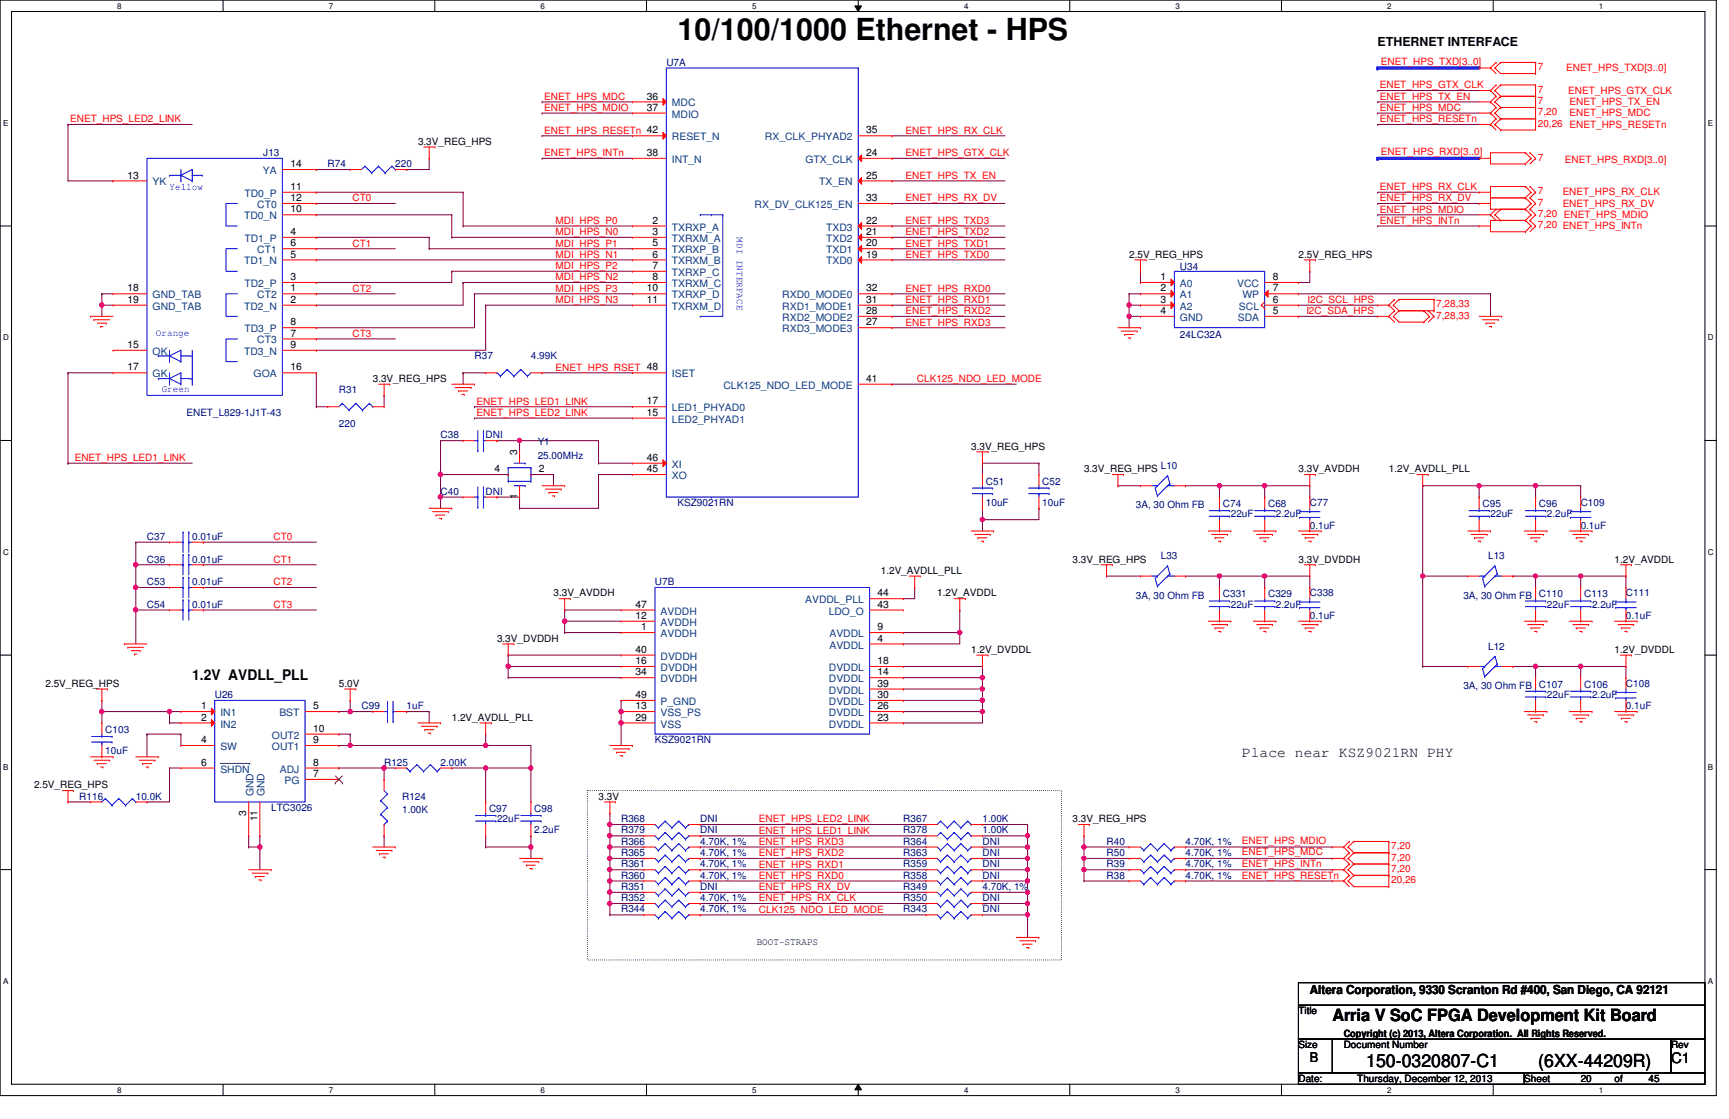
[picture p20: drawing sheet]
<svg xmlns="http://www.w3.org/2000/svg" width="432mm" height="279mm" viewBox="0 0 432 279" stroke-linecap="round" stroke-linejoin="round" font-family="sans-serif">
<defs><g id="words">
<text font-size="7.6" x="169.2" y="9.9">10/100/1000 Ethernet - HPS</text>
<g font-size="4.5">
<text x="341.2" y="266.3">150-0320807-C1</text>
<text x="384.2" y="266.3">(6XX-44209R)</text>
</g>
<text font-size="4.2" x="332.7" y="254.8">Arria V SoC FPGA Development Kit Board</text>
<g font-size="3.6">
<text x="48" y="169.8">1.2V AVDLL_PLL</text>
<text x="310.2" y="189.1">Place near KSZ9021RN PHY</text>
<text x="417.3" y="265.5">C1</text>
</g>
<text font-size="3.3" x="327.1" y="265.3">B</text>
<g font-size="3.1">
<text x="344" y="11.4">ETHERNET INTERFACE</text>
<text x="327.1" y="248.2">Altera Corporation, 9330 Scranton Rd #400, San Diego, CA 92121</text>
</g>
<g font-size="2.5" fill="#000080">
<text x="166.4" y="16.4">U7A</text>
<text x="65.7" y="38.9">J13</text>
<text x="81.8" y="41.8">R74</text>
<text x="98.7" y="41.8">220</text>
<text x="294.7" y="67.4">U34</text>
<text x="118.5" y="89.7">R37</text>
<text x="132.6" y="89.7">4.99K</text>
<text x="294.7" y="84.3">24LC32A</text>
<text x="84.6" y="98.2">R31</text>
<text x="46.6" y="103.8">ENET_L829-1J1T-43</text>
<text x="84.6" y="106.6">220</text>
<text x="110" y="109.4">C38</text>
<text x="121.3" y="109.4">DNI</text>
<text x="134.3" y="111.1">Y1</text>
<text x="134.3" y="114.5">25.00MHz</text>
<text x="289.9" y="117.1">L10</text>
<text x="110" y="123.5">C40</text>
<text x="121.3" y="123.5">DNI</text>
<text x="246.2" y="121">C51</text>
<text x="260.3" y="121">C52</text>
<text x="169.2" y="126.4">KSZ9021RN</text>
<text x="246.2" y="126.4">10uF</text>
<text x="260.3" y="126.4">10uF</text>
<text x="283.7" y="126.9">3A, 30 Ohm FB</text>
<text x="305.4" y="126.6">C74</text>
<text x="307.4" y="129.2">22uF</text>
<text x="316.7" y="126.6">C68</text>
<text x="318.6" y="129.2">2.2uF</text>
<text x="327.1" y="126.4">C77</text>
<text x="327.1" y="132">0.1uF</text>
<text x="370.2" y="126.6">C95</text>
<text x="372.2" y="129.2">22uF</text>
<text x="384.3" y="126.6">C96</text>
<text x="386.3" y="129.2">2.2uF</text>
<text x="394.8" y="126.4">C109</text>
<text x="394.8" y="132">0.1uF</text>
<text x="36.7" y="134.8">C37</text>
<text x="48" y="134.8">0.01uF</text>
<text x="36.7" y="140.5">C36</text>
<text x="48" y="140.5">0.01uF</text>
<text x="289.9" y="139.6">L33</text>
<text x="371.6" y="139.6">L13</text>
<text x="36.7" y="146.1">C53</text>
<text x="48" y="146.1">0.01uF</text>
<text x="163.6" y="146.1">U7B</text>
<text x="283.7" y="149.5">3A, 30 Ohm FB</text>
<text x="305.4" y="149.2">C331</text>
<text x="316.7" y="149.2">C329</text>
<text x="327.1" y="148.9">C338</text>
<text x="365.5" y="149.5">3A, 30 Ohm FB</text>
<text x="384.3" y="149.2">C110</text>
<text x="395.6" y="149.2">C113</text>
<text x="406.1" y="148.9">C111</text>
<text x="36.7" y="151.7">C54</text>
<text x="48" y="151.7">0.01uF</text>
<text x="307.4" y="151.7">22uF</text>
<text x="318.6" y="151.7">2.2uF</text>
<text x="327.1" y="154.6">0.1uF</text>
<text x="386.3" y="151.7">22uF</text>
<text x="397.6" y="151.7">2.2uF</text>
<text x="406.1" y="154.6">0.1uF</text>
<text x="371.6" y="162.2">L12</text>
<text x="365.5" y="172">3A, 30 Ohm FB</text>
<text x="384.3" y="171.7">C107</text>
<text x="395.6" y="171.7">C106</text>
<text x="406.1" y="171.4">C108</text>
<text x="53.6" y="174.3">U26</text>
<text x="90.3" y="177.1">C99</text>
<text x="101.6" y="177.1">1uF</text>
<text x="386.3" y="174.3">22uF</text>
<text x="397.6" y="174.3">2.2uF</text>
<text x="406.1" y="177.1">0.1uF</text>
<text x="26.3" y="183">C103</text>
<text x="163.6" y="185.5">KSZ9021RN</text>
<text x="26.3" y="188.4">10uF</text>
<text x="95.9" y="191.2">R125</text>
<text x="110" y="191.2">2.00K</text>
<text x="19.8" y="199.6">R116</text>
<text x="33.9" y="199.6">10.0K</text>
<text x="67.7" y="202.5">LTC3026</text>
<text x="100.4" y="199.6">R124</text>
<text x="100.4" y="203">1.00K</text>
<text x="122.1" y="202.8">C97</text>
<text x="133.4" y="202.8">C98</text>
<text x="124.1" y="205.3">22uF</text>
<text x="133.4" y="208.1">2.2uF</text>
<text x="155.1" y="205.3">R368</text>
<text x="155.1" y="208.1">R379</text>
<text x="174.9" y="205.3">DNI</text>
<text x="174.9" y="208.1">DNI</text>
<text x="225.6" y="205.3">R367</text>
<text x="225.6" y="208.1">R378</text>
<text x="245.4" y="205.3">1.00K</text>
<text x="245.4" y="208.1">1.00K</text>
<text x="155.1" y="210.9">R366</text>
<text x="155.1" y="213.7">R365</text>
<text x="174.9" y="210.9">4.70K, 1%</text>
<text x="174.9" y="213.7">4.70K, 1%</text>
<text x="225.6" y="210.9">R364</text>
<text x="225.6" y="213.7">R363</text>
<text x="245.4" y="210.9">DNI</text>
<text x="245.4" y="213.7">DNI</text>
<text x="276.4" y="213.7">R50</text>
<text x="276.4" y="210.9">R40</text>
<text x="296.1" y="213.7">4.70K, 1%</text>
<text x="296.1" y="210.9">4.70K, 1%</text>
<text x="155.1" y="219.4">R360</text>
<text x="155.1" y="216.6">R361</text>
<text x="174.9" y="219.4">4.70K, 1%</text>
<text x="174.9" y="216.6">4.70K, 1%</text>
<text x="225.6" y="216.6">R359</text>
<text x="225.6" y="219.4">R358</text>
<text x="245.4" y="216.6">DNI</text>
<text x="245.4" y="219.4">DNI</text>
<text x="276.4" y="216.6">R39</text>
<text x="276.4" y="219.4">R38</text>
<text x="296.1" y="216.6">4.70K, 1%</text>
<text x="296.1" y="219.4">4.70K, 1%</text>
<text x="155.1" y="222.2">R351</text>
<text x="155.1" y="225">R352</text>
<text x="155.1" y="227.8">R344</text>
<text x="174.9" y="222.2">DNI</text>
<text x="174.9" y="225">4.70K, 1%</text>
<text x="174.9" y="227.8">4.70K, 1%</text>
<text x="225.6" y="227.8">R343</text>
<text x="225.6" y="225">R350</text>
<text x="225.6" y="222.2">R349</text>
<text x="245.4" y="227.8">DNI</text>
<text x="245.4" y="225">DNI</text>
<text x="245.4" y="222.2">4.70K, 1%</text>
</g>
<g font-size="2.5" fill="#f00">
<text x="344.9" y="16.1">ENET_HPS_TXD[3..0]</text>
<text x="384" y="17.5">7</text>
<text x="391.1" y="17.8">ENET_HPS_TXD[3..0]</text>
<text x="344.6" y="22.1">ENET_HPS_GTX_CLK</text>
<text x="384" y="23.2">7</text>
<text x="391.7" y="23.5">ENET_HPS_GTX_CLK</text>
<text x="135.9" y="24.9">ENET_HPS_MDC</text>
<text x="135.9" y="27.7">ENET_HPS_MDIO</text>
<text x="344.6" y="24.9">ENET_HPS_TX_EN</text>
<text x="344.6" y="27.7">ENET_HPS_MDC</text>
<text x="384" y="28.8">7,20</text>
<text x="384" y="26">7</text>
<text x="392" y="29.1">ENET_HPS_MDC</text>
<text x="392" y="26.3">ENET_HPS_TX_EN</text>
<text x="17.5" y="30.5">ENET_HPS_LED2_LINK</text>
<text x="135.9" y="33.4">ENET_HPS_RESETn 42</text>
<text x="226.1" y="33.4">ENET_HPS_RX_CLK</text>
<text x="344.6" y="30.5">ENET_HPS_RESETn</text>
<text x="384" y="31.6">20,26 ENET_HPS_RESETn</text>
<text x="135.9" y="39">ENET_HPS_INTn</text>
<text x="226.1" y="39">ENET_HPS_GTX_CLK</text>
<text x="344.9" y="38.7">ENET_HPS_RXD[3..0]</text>
<text x="384" y="40.1">7</text>
<text x="390.8" y="40.6">ENET_HPS_RXD[3..0]</text>
<text x="226.1" y="44.6">ENET_HPS_TX_EN</text>
<text x="344.6" y="47.5">ENET_HPS_RX_CLK</text>
<text x="88" y="50.2">CT0</text>
<text x="226.1" y="50.2">ENET_HPS_RX_DV</text>
<text x="344.6" y="53.1">ENET_HPS_MDIO</text>
<text x="344.6" y="50.2">ENET_HPS_RX_DV</text>
<text x="384" y="51.4">7</text>
<text x="384" y="48.6">7</text>
<text x="390.3" y="51.6">ENET_HPS_RX_DV</text>
<text x="390.3" y="48.8">ENET_HPS_RX_CLK</text>
<text x="138.8" y="58.7">MDI_HPS_N0</text>
<text x="138.8" y="55.9">MDI_HPS_P0</text>
<text x="226.1" y="58.7">ENET_HPS_TXD2</text>
<text x="226.1" y="55.9">ENET_HPS_TXD3</text>
<text x="344.6" y="55.9">ENET_HPS_INTn</text>
<text x="384" y="54.2">7,20 ENET_HPS_MDIO</text>
<text x="384" y="57">7,20 ENET_HPS_INTn</text>
<text x="88" y="61.6">CT1</text>
<text x="138.8" y="61.6">MDI_HPS_P1</text>
<text x="138.8" y="64.3">MDI_HPS_N1</text>
<text x="226.1" y="64.3">ENET_HPS_TXD0</text>
<text x="226.1" y="61.6">ENET_HPS_TXD1</text>
<text x="138.8" y="67.2">MDI_HPS_P2</text>
<text x="138.8" y="70">MDI_HPS_N2</text>
<text x="88" y="72.8">CT2</text>
<text x="138.8" y="72.8">MDI_HPS_P3</text>
<text x="138.8" y="75.6">MDI_HPS_N3</text>
<text x="226.1" y="72.8">ENET_HPS_RXD0</text>
<text x="226.1" y="75.6">ENET_HPS_RXD1</text>
<text x="326.6" y="75.6">I2C_SCL_HPS</text>
<text x="358.7" y="76.8">7,28,33</text>
<text x="226.1" y="78.4">ENET_HPS_RXD2</text>
<text x="226.1" y="81.3">ENET_HPS_RXD3</text>
<text x="326.3" y="78.4">I2C_SDA_HPS</text>
<text x="358.7" y="79.5">7,28,33</text>
<text x="88" y="84.1">CT3</text>
<text x="138.8" y="92.5">ENET_HPS_RSET 48</text>
<text x="229" y="95.4">CLK125_NDO_LED_MODE</text>
<text x="119" y="101">ENET_HPS_LED1_LINK</text>
<text x="119" y="103.8">ENET_HPS_LED2_LINK</text>
<text x="18.7" y="115.1">ENET_HPS_LED1_LINK</text>
<text x="68.3" y="134.8">CT0</text>
<text x="68.3" y="140.5">CT1</text>
<text x="68.3" y="146.1">CT2</text>
<text x="68.3" y="151.8">CT3</text>
<text x="189.5" y="205.3">ENET_HPS_LED2_LINK</text>
<text x="189.5" y="208.2">ENET_HPS_LED1_LINK</text>
<text x="189.5" y="213.8">ENET_HPS_RXD2</text>
<text x="189.5" y="210.9">ENET_HPS_RXD3</text>
<text x="310.2" y="210.7">ENET_HPS_MDIO</text>
<text x="310.2" y="213.5">ENET_HPS_MDC</text>
<text x="347.4" y="212">7,20</text>
<text x="347.4" y="214.9">7,20</text>
<text x="189.5" y="216.6">ENET_HPS_RXD1</text>
<text x="189.5" y="219.4">ENET_HPS_RXD0</text>
<text x="310.2" y="219.4">ENET_HPS_RESETn</text>
<text x="310.2" y="216.6">ENET_HPS_INTn</text>
<text x="347.4" y="220.5">20,26</text>
<text x="347.4" y="217.7">7,20</text>
<text x="189.5" y="222.2">ENET_HPS_RX_DV</text>
<text x="189.5" y="227.9">CLK125_NDO_LED_MODE</text>
<text x="189.5" y="225">ENET_HPS_RX_CLK</text>
</g>
<g font-size="2.5">
<text x="161.5" y="24.8">36</text>
<text x="161.5" y="27.6">37</text>
<text x="216.3" y="33.3">35</text>
<text x="72.5" y="41.7">14</text>
<text x="104.4" y="36.2">3.3V_REG_HPS</text>
<text x="161.5" y="38.9">38</text>
<text x="216.3" y="38.9">24</text>
<text x="31.8" y="44.6">13</text>
<text x="72.5" y="47.4">11</text>
<text x="216.3" y="44.6">25</text>
<text x="72.5" y="53">10</text>
<text x="72.5" y="50.2">12</text>
<text x="216.3" y="50.2">33</text>
<text x="72.5" y="58.7">4</text>
<text x="163" y="55.8">2</text>
<text x="163" y="58.7">3</text>
<text x="216.3" y="55.8">22</text>
<text x="216.3" y="58.7">21</text>
<text x="72.5" y="64.3">5</text>
<text x="72.5" y="61.5">6</text>
<text x="163" y="61.5">5</text>
<text x="163" y="64.3">6</text>
<text x="216.3" y="61.5">20</text>
<text x="216.3" y="64.3">19</text>
<text x="282" y="64.3">2.5V_REG_HPS</text>
<text x="324.3" y="64.3">2.5V_REG_HPS</text>
<text x="72.5" y="69.9">3</text>
<text x="163" y="67.1">7</text>
<text x="163" y="69.9">8</text>
<text x="289.9" y="69.9">1</text>
<text x="317.8" y="69.9">8</text>
<text x="31.8" y="75.6">19</text>
<text x="31.8" y="72.8">18</text>
<text x="72.5" y="75.6">2</text>
<text x="72.5" y="72.8">1</text>
<text x="161.5" y="72.8">10</text>
<text x="161.5" y="75.6">11</text>
<text x="216.3" y="72.8">32</text>
<text x="216.3" y="75.6">31</text>
<text x="289.9" y="72.8">2</text>
<text x="289.9" y="75.6">3</text>
<text x="317.8" y="72.8">7</text>
<text x="317.8" y="75.6">6</text>
<text x="72.5" y="81.2">8</text>
<text x="216.3" y="78.4">28</text>
<text x="216.3" y="81.2">27</text>
<text x="289.9" y="78.4">4</text>
<text x="317.8" y="78.4">5</text>
<text x="31.8" y="86.9">15</text>
<text x="72.5" y="86.9">9</text>
<text x="72.5" y="84">7</text>
<text x="31.8" y="92.5">17</text>
<text x="72.5" y="92.5">16</text>
<text x="93.1" y="95.3">3.3V_REG_HPS</text>
<text x="216.3" y="95.3">41</text>
<text x="161.5" y="101">17</text>
<text x="161.5" y="103.8">15</text>
<text x="129.2" y="113.7" transform="rotate(-90 129.2 113.7)">3</text>
<text x="242.5" y="112.3">3.3V_REG_HPS</text>
<text x="123.5" y="117.9">4</text>
<text x="134.6" y="117.9">2</text>
<text x="161.5" y="117.9">45</text>
<text x="161.5" y="115.1">46</text>
<text x="270.7" y="117.9">3.3V_REG_HPS</text>
<text x="324.3" y="117.9">3.3V_AVDDH</text>
<text x="346.8" y="117.9">1.2V_AVDLL_PLL</text>
<text x="129.2" y="124.7" transform="rotate(-90 129.2 124.7)">1</text>
<text x="220" y="143.3">1.2V_AVDLL_PLL</text>
<text x="267.9" y="140.5">3.3V_REG_HPS</text>
<text x="324.3" y="140.5">3.3V_DVDDH</text>
<text x="403.2" y="140.5">1.2V_AVDDL</text>
<text x="138.2" y="148.9">3.3V_AVDDH</text>
<text x="219.2" y="148.9">44</text>
<text x="234.1" y="148.9">1.2V_AVDDL</text>
<text x="158.7" y="151.7">47</text>
<text x="158.7" y="154.5">12</text>
<text x="219.2" y="151.7">43</text>
<text x="124.1" y="160.2">3.3V_DVDDH</text>
<text x="160.1" y="157.4">1</text>
<text x="219.2" y="157.4">9</text>
<text x="219.2" y="160.2">4</text>
<text x="158.7" y="163">40</text>
<text x="158.7" y="165.8">16</text>
<text x="219.2" y="165.8">18</text>
<text x="242.5" y="163">1.2V_DVDDL</text>
<text x="403.2" y="163">1.2V_DVDDL</text>
<text x="11.3" y="171.4">2.5V_REG_HPS</text>
<text x="84.6" y="171.4">5.0V</text>
<text x="158.7" y="168.6">34</text>
<text x="219.2" y="171.4">39</text>
<text x="219.2" y="168.6">14</text>
<text x="50.2" y="177.1">1</text>
<text x="50.2" y="179.9">2</text>
<text x="78.2" y="177.1">5</text>
<text x="112.8" y="179.9">1.2V_AVDLL_PLL</text>
<text x="158.7" y="174.3">49</text>
<text x="158.7" y="179.9">29</text>
<text x="158.7" y="177.1">13</text>
<text x="219.2" y="174.3">30</text>
<text x="219.2" y="177.1">26</text>
<text x="219.2" y="179.9">23</text>
<text x="50.2" y="185.5">4</text>
<text x="78.2" y="185.5">9</text>
<text x="78.2" y="182.7">10</text>
<text x="50.2" y="191.2">6</text>
<text x="78.2" y="191.2">8</text>
<text x="8.5" y="196.8">2.5V_REG_HPS</text>
<text x="78.2" y="194">7</text>
<text x="61.5" y="203.7" transform="rotate(-90 61.5 203.7)">3</text>
<text x="149.5" y="199.6">3.3V</text>
<text x="64.3" y="205.1" transform="rotate(-90 64.3 205.1)">11</text>
<text x="267.9" y="205.3">3.3V_REG_HPS</text>
<text x="189" y="236.1">BOOT-STRAPS</text>
<text x="324.3" y="253.2">Title</text>
<text x="324.3" y="261.7">Size</text>
<text x="335.6" y="259">Copyright (c) 2013, Altera Corporation. All Rights Reserved.</text>
<text x="335.6" y="261.7">Document Number</text>
<text x="417.3" y="261.7">Rev</text>
<text x="324.3" y="270.1">Date:</text>
<text x="339" y="270.1">Thursday, December 12, 2013</text>
<text x="380.7" y="270.1">Sheet</text>
<text x="394.8" y="270.1">20</text>
<text x="403.2" y="270.1">of</text>
<text x="411.7" y="270.1">45</text>
</g>
<g font-size="2.5" fill="#004080">
<text x="167.8" y="26.6">MDC</text>
<text x="167.8" y="29.4">MDIO</text>
<text x="167.8" y="35.1">RESET_N</text>
<text x="191.1" y="35.1">RX_CLK_PHYAD2</text>
<text x="167.8" y="40.7">INT_N</text>
<text x="201.1" y="40.7">GTX_CLK</text>
<text x="38.1" y="46.3">YK</text>
<text x="65.7" y="43.5">YA</text>
<text x="204.6" y="46.3">TX_EN</text>
<text x="61.1" y="49.1">TD0_P</text>
<text x="64.3" y="51.9">CT0</text>
<text x="188.5" y="51.9">RX_DV_CLK125_EN</text>
<text x="61" y="54.8">TD0_N</text>
<text x="167.8" y="57.6">TXRXP_A</text>
<text x="206.3" y="57.6">TXD3</text>
<text x="61.1" y="60.4">TD1_P</text>
<text x="64.3" y="63.2">CT1</text>
<text x="167.8" y="63.2">TXRXP_B</text>
<text x="167.8" y="60.4">TXRXM_A</text>
<text x="206.3" y="63.2">TXD1</text>
<text x="206.3" y="60.4">TXD2</text>
<text x="61" y="66">TD1_N</text>
<text x="61.1" y="71.7">TD2_P</text>
<text x="167.8" y="68.9">TXRXP_C</text>
<text x="167.8" y="71.7">TXRXM_C</text>
<text x="167.8" y="66">TXRXM_B</text>
<text x="206.3" y="66">TXD0</text>
<text x="294.7" y="71.7">A0</text>
<text x="309" y="71.7">VCC</text>
<text x="38.1" y="77.3">GND_TAB</text>
<text x="38.1" y="74.5">GND_TAB</text>
<text x="61" y="77.3">TD2_N</text>
<text x="64.3" y="74.5">CT2</text>
<text x="167.8" y="74.5">TXRXP_D</text>
<text x="167.8" y="77.3">TXRXM_D</text>
<text x="195.4" y="74.5">RXD0_MODE0</text>
<text x="195.4" y="77.3">RXD1_MODE1</text>
<text x="294.7" y="74.5">A1</text>
<text x="294.7" y="77.3">A2</text>
<text x="309.4" y="77.3">SCL</text>
<text x="310.3" y="74.5">WP</text>
<text x="61.1" y="83">TD3_P</text>
<text x="195.4" y="80.1">RXD2_MODE2</text>
<text x="195.4" y="83">RXD3_MODE3</text>
<text x="294.7" y="80.1">GND</text>
<text x="309.1" y="80.1">SDA</text>
<text x="38.1" y="88.6">OK</text>
<text x="61" y="88.6">TD3_N</text>
<text x="64.3" y="85.8">CT3</text>
<text x="38.1" y="94.2">GK</text>
<text x="63.3" y="94.2">GOA</text>
<text x="167.8" y="94.2">ISET</text>
<text x="180.7" y="97.1">CLK125_NDO_LED_MODE</text>
<text x="167.8" y="102.7">LED1_PHYAD0</text>
<text x="167.8" y="105.5">LED2_PHYAD1</text>
<text x="167.8" y="119.6">XO</text>
<text x="167.8" y="116.8">XI</text>
<text x="165" y="153.5">AVDDH</text>
<text x="201.1" y="150.6">AVDDL_PLL</text>
<text x="207" y="153.5">LDO_O</text>
<text x="165" y="159.1">AVDDH</text>
<text x="165" y="156.3">AVDDH</text>
<text x="207.1" y="159.1">AVDDL</text>
<text x="207.1" y="161.9">AVDDL</text>
<text x="165" y="164.7">DVDDH</text>
<text x="165" y="167.6">DVDDH</text>
<text x="207" y="167.6">DVDDL</text>
<text x="165" y="170.3">DVDDH</text>
<text x="207" y="173.2">DVDDL</text>
<text x="207" y="170.3">DVDDL</text>
<text x="55" y="178.8">IN1</text>
<text x="69.8" y="178.8">BST</text>
<text x="165" y="176">P_GND</text>
<text x="165" y="178.8">VSS_PS</text>
<text x="207" y="176">DVDDL</text>
<text x="207" y="178.8">DVDDL</text>
<text x="55" y="181.7">IN2</text>
<text x="67.9" y="184.4">OUT2</text>
<text x="165" y="181.7">VSS</text>
<text x="207" y="181.7">DVDDL</text>
<text x="55" y="187.3">SW</text>
<text x="67.9" y="187.3">OUT1</text>
<text x="55" y="192.9">SHDN</text>
<text x="69.9" y="192.9">ADJ</text>
<text x="71" y="195.7">PG</text>
<text x="63.3" y="198.8" transform="rotate(-90 63.3 198.8)">GND</text>
<text x="66.1" y="198.8" transform="rotate(-90 66.1 198.8)">GND</text>
</g>
<g font-size="2.5" fill="#00f">
<text x="42.3" y="47.5">Yellow</text>
<text x="184" y="59.3" transform="rotate(90 184 59.3)">MDI INTERFACE</text>
<text x="38.9" y="83.8">Orange</text>
<text x="40.4" y="97.9">Green</text>
</g>
<g font-size="2">
<text x="29.3" y="2.2">8</text>
<text x="82.1" y="2.2">7</text>
<text x="135" y="2.2">6</text>
<text x="187.9" y="2.2">5</text>
<text x="240.7" y="2.2">4</text>
<text x="293.6" y="2.2">3</text>
<text x="346.5" y="2.2">2</text>
<text x="399.3" y="2.2">1</text>
<text x=".8" y="31.5">E</text>
<text x="426.5" y="31.5">E</text>
<text x=".8" y="85">D</text>
<text x="426.5" y="85">D</text>
<text x=".8" y="138.6">C</text>
<text x="426.5" y="138.6">C</text>
<text x=".8" y="192.2">B</text>
<text x="426.5" y="192.2">B</text>
<text x=".8" y="245.7">A</text>
<text x="426.5" y="245.7">A</text>
<text x="29.3" y="272.9">8</text>
<text x="82.1" y="272.9">7</text>
<text x="135" y="272.9">6</text>
<text x="187.9" y="272.9">5</text>
<text x="240.7" y="272.9">4</text>
<text x="293.6" y="272.9">3</text>
<text x="346.5" y="272.9">2</text>
<text x="399.3" y="272.9">1</text>
</g>
</g></defs>
<path d="M0 0h428.6v273.6h-428.6zM2.9 2.9h422.9v267.8h-422.9z" fill="none" stroke="#000" stroke-width=".25"/>
<g fill="#fff">
<path d="M29.3 .4h1.1v2.2h-1.1z"/>
<path d="M29.3 271.1h1.1v2.2h-1.1z"/>
</g>
<path d="M55.7 0v2.9M55.7 270.7v2.9" fill="none" stroke="#000" stroke-width=".25"/>
<g fill="#fff">
<path d="M82.1 .4h1.1v2.2h-1.1z"/>
<path d="M82.1 271.1h1.1v2.2h-1.1z"/>
</g>
<path d="M108.6 0v2.9M108.6 270.7v2.9" fill="none" stroke="#000" stroke-width=".25"/>
<g fill="#fff">
<path d="M135 .4h1.1v2.2h-1.1z"/>
<path d="M135 271.1h1.1v2.2h-1.1z"/>
</g>
<path d="M161.5 0v2.9M161.5 270.7v2.9" fill="none" stroke="#000" stroke-width=".25"/>
<g fill="#fff">
<path d="M187.9 .4h1.1v2.2h-1.1z"/>
<path d="M187.9 271.1h1.1v2.2h-1.1z"/>
</g>
<path d="M213.5 1.5h1.6l-.8 1.4zM214.3 0v2.9M214.3 270.7l.8 1.4h-1.6zM214.3 270.7v2.9" fill="none" stroke="#000" stroke-width=".25"/>
<path d="M213.5 1.5h1.6l-.8 1.4zM214.3 270.7l.8 1.4h-1.6z" fill="#000"/>
<g fill="#fff">
<path d="M240.7 .4h1.2v2.2h-1.2z"/>
<path d="M240.7 271.1h1.2v2.2h-1.2z"/>
</g>
<path d="M267.2 0v2.9M267.2 270.7v2.9" fill="none" stroke="#000" stroke-width=".25"/>
<g fill="#fff">
<path d="M293.6 .4h1.1v2.2h-1.1z"/>
<path d="M293.6 271.1h1.1v2.2h-1.1z"/>
</g>
<path d="M320 0v2.9M320 270.7v2.9" fill="none" stroke="#000" stroke-width=".25"/>
<g fill="#fff">
<path d="M346.5 .4h1.1v2.2h-1.1z"/>
<path d="M346.5 271.1h1.1v2.2h-1.1z"/>
</g>
<path d="M372.9 0v2.9M372.9 270.7v2.9" fill="none" stroke="#000" stroke-width=".25"/>
<g fill="#fff">
<path d="M399.3 .4h1.1v2.2h-1.1z"/>
<path d="M399.3 271.1h1.1v2.2h-1.1z"/>
<path d="M.8 29.6h1.3v2.3h-1.3z"/>
<path d="M426.5 29.6h1.3v2.3h-1.3z"/>
<path d="M.8 83.2h1.4v2.2h-1.4z"/>
<path d="M426.5 83.2h1.4v2.2h-1.4z"/>
</g>
<path d="M0 56.4h2.9M425.8 56.4h2.8" fill="none" stroke="#000" stroke-width=".25"/>
<g fill="#fff">
<path d="M.8 136.7h1.4v2.3h-1.4z"/>
<path d="M426.5 136.7h1.4v2.3h-1.4z"/>
</g>
<path d="M0 110h2.9M425.8 110h2.8" fill="none" stroke="#000" stroke-width=".25"/>
<g fill="#fff">
<path d="M.8 190.3h1.3v2.3h-1.3z"/>
<path d="M426.5 190.3h1.3v2.3h-1.3z"/>
</g>
<path d="M0 163.6h2.9M425.8 163.6h2.8" fill="none" stroke="#000" stroke-width=".25"/>
<g fill="#fff">
<path d="M.8 243.9h1.3v2.2h-1.3z"/>
<path d="M426.5 243.9h1.3v2.2h-1.3z"/>
</g>
<path d="M0 217.1h2.9M425.8 217.1h2.8" fill="none" stroke="#000" stroke-width=".25"/>
<path d="M146.7 197.4h118.4v42.3h-118.4z" fill="none" stroke="#000" stroke-width=".25" stroke-dasharray="0 .5"/>
<g fill="none" stroke="#800040" stroke-width=".25">
<path d="M79 64.9h.1M79 76.2h.1M79 64.9h78.9M107.2 62.1h.1M107.2 62.1h50.7M112.8 67.7h.1M112.8 67.7h45.1M112.8 67.7v2.8M115.7 70.5h.1M115.7 70.5h42.2M115.7 70.5v5.7h-36.7M118.5 73.4h.1"/>
<path d="M118.5 73.4h39.4M245.4 115.7h.1M245.4 115.7v2.8M259.5 115.7h.1M259.5 115.7v2.8M33.9 135.4h.1M33.9 135.4h8.4M33.9 135.4v5.6M50.8 135.4h.1M50.8 135.4h28.2M245.4 129.8h.1M245.4 129.8v2.8"/>
<path d="M259.5 126.9h.1M259.5 126.9v2.9h-14.1M33.9 141h.1M33.9 146.7h.1M33.9 152.3h.1M33.9 141h8.4M33.9 146.7h8.4M33.9 152.3v8.5M50.8 152.3h.1M50.8 141h.1M50.8 146.7h.1M50.8 152.3h28.2"/>
<path d="M50.8 141h28.2M50.8 146.7h28.2"/>
</g>
<circle cx="33.9" cy="141" r=".56" fill="#f0f"/>
<circle cx="33.9" cy="141" r=".56" fill="none" stroke="#f0f" stroke-width=".25"/>
<path d="M118.5 73.4h.1M118.5 73.4v8.4h-39.5M121.3 76.2h.1M121.3 76.2h36.6M79 81.8h.1M245.4 126.9h.1M245.4 126.9v2.9M33.9 141h.1M33.9 141v5.7" fill="none" stroke="#800040" stroke-width=".25"/>
<circle cx="245.3" cy="129.7" r=".55" fill="#f0f"/>
<circle cx="245.3" cy="129.7" r=".55" fill="none" stroke="#f0f" stroke-width=".25"/>
<g fill="none" stroke="#800040" stroke-width=".25">
<path d="M79 48h.1M79 48h36.7M112.8 59.3h.1M112.8 53.6h.1M112.8 59.3h45.1M112.8 53.6v5.7M115.7 56.4h.1M115.7 48h.1M115.7 56.4h42.2M115.7 48v8.4M121.3 76.2h.1M121.3 76.2v11.3h-42.3"/>
<path d="M79 87.5h.1M33.9 152.3h.1M33.9 146.7h.1M33.9 152.3h8.4M33.9 146.7v5.6"/>
</g>
<circle cx="33.9" cy="152.3" r=".56" fill="#f0f"/>
<circle cx="33.9" cy="152.3" r=".56" fill="none" stroke="#f0f" stroke-width=".25"/>
<circle cx="33.9" cy="146.6" r=".56" fill="#f0f"/>
<circle cx="33.9" cy="146.6" r=".56" fill="none" stroke="#f0f" stroke-width=".25"/>
<g fill="none" stroke="#800040" stroke-width=".25">
<path d="M344 25.4h.1M344 22.6h.1M344 28.2h.1M344 25.4h25.4M344 22.6h25.4M344 28.2h25.4M79 53.6h.1M79 53.6h33.8M344 53.6h.1M344 50.8h.1M344 53.6h25.4M344 50.8h25.4"/>
<path d="M79 70.5h.1M79 70.5h33.8"/>
</g>
<path d="M344 17h25.4" fill="none" stroke="#00f" stroke-width=".8"/>
<circle cx="344" cy="17" r=".4" fill="#00f"/>
<path d="M344 48h.1M344 48h25.4" fill="none" stroke="#800040" stroke-width=".25"/>
<path d="M344 39.5h25.4" fill="none" stroke="#00f" stroke-width=".8"/>
<circle cx="344" cy="39.5" r=".4" fill="#00f"/>
<g fill="none" stroke="#800040" stroke-width=".25">
<path d="M17 31.1h.1M17 31.1v14.1M107.2 39.5h.1M107.2 39.5v2.8h-5.6M344 31.1h.1M344 31.1h25.4M79 42.3h.1M79 42.3h8.5M101.6 42.3h.1M344 56.4h.1M344 56.4h25.4M79 93.1h.1"/>
<path d="M79 93.1v8.5M95.9 98.7h.1M95.9 98.7v2.9M79 101.6h.1M79 101.6h2.8M270.7 220h.1M270.7 217.2h.1M270.7 211.5h.1M270.7 220h11.3M270.7 211.5v2.8M270.7 217.2v2.8M270.7 211.5h11.3"/>
<path d="M296.1 220h.1M296.1 220h36.6"/>
</g>
<circle cx="270.7" cy="211.5" r=".55" fill="#f0f"/>
<circle cx="270.7" cy="211.5" r=".55" fill="none" stroke="#f0f" stroke-width=".25"/>
<path d="M270.7 214.3h.1M270.7 214.3h11.3" fill="none" stroke="#800040" stroke-width=".25"/>
<circle cx="270.7" cy="214.3" r=".54" fill="#f0f"/>
<circle cx="270.7" cy="214.3" r=".54" fill="none" stroke="#f0f" stroke-width=".25"/>
<path d="M270.7 214.3h.1M270.7 214.3v2.9" fill="none" stroke="#800040" stroke-width=".25"/>
<circle cx="270.7" cy="217.1" r=".55" fill="#f0f"/>
<circle cx="270.7" cy="217.1" r=".55" fill="none" stroke="#f0f" stroke-width=".25"/>
<g fill="none" stroke="#800040" stroke-width=".25">
<path d="M135.4 25.4h.1M135.4 28.2h.1M135.4 39.5h.1M135.4 39.5h22.5M135.4 25.4h22.5M135.4 28.2h22.5M222.8 33.9h.1M222.8 39.5h.1M222.8 33.9h28.2M222.8 39.5h28.2M222.8 50.8h.1M222.8 45.2h.1"/>
<path d="M222.8 50.8h28.2M222.8 45.2h28.2M222.8 79h.1M222.8 73.4h.1M222.8 76.2h.1M222.8 79h28.2M222.8 73.4h28.2M222.8 76.2h28.2M222.8 81.8h.1M222.8 81.8h28.2M110 118.5h.1M110 118.5h16.9"/>
<path d="M118.5 104.4h.1M118.5 101.6h.1M118.5 104.4h39.4M118.5 101.6h39.4M110 124.1h.1M110 124.1h5.7M270.7 217.2h.1M270.7 208.7h.1M270.7 217.2h11.3M270.7 208.7v2.8M296.1 211.5h.1M296.1 217.2h.1"/>
<path d="M296.1 214.3h.1M296.1 217.2h36.6M296.1 211.5h36.6M296.1 214.3h36.6"/>
</g>
<circle cx="110" cy="118.4" r=".56" fill="#f0f"/>
<circle cx="110" cy="118.4" r=".56" fill="none" stroke="#f0f" stroke-width=".25"/>
<path d="M110 110h.1M110 110v8.5M124.1 110h.1M124.1 110h5.7M132.6 118.5h.1M132.6 118.5h5.6M138.2 118.5h.1M138.2 118.5v2.8" fill="none" stroke="#800040" stroke-width=".25"/>
<circle cx="129.7" cy="110" r=".55" fill="#f0f"/>
<circle cx="129.7" cy="110" r=".55" fill="none" stroke="#f0f" stroke-width=".25"/>
<path d="M110 118.5h.1M110 110h.1M110 118.5v8.4M110 110h5.7M129.8 110h.1M129.8 110h19.7M129.8 110v2.8M110 124.1h.1M124.1 124.1h.1M124.1 124.1h5.7M129.8 126.9h.1M129.8 126.9h19.7" fill="none" stroke="#800040" stroke-width=".25"/>
<circle cx="110" cy="124.1" r=".56" fill="#f0f"/>
<circle cx="110" cy="124.1" r=".56" fill="none" stroke="#f0f" stroke-width=".25"/>
<g fill="none" stroke="#800040" stroke-width=".25">
<path d="M115.7 93.1h.1M115.7 93.1h5.6M115.7 93.1v2.8M135.4 93.1h.1M135.4 93.1h22.5M149.5 115.7h.1M149.5 110h.1M149.5 118.5h.1M149.5 115.7h8.4M149.5 110v5.7M149.5 118.5v8.4M149.5 118.5h8.4"/>
<path d="M129.8 124.1h.1M129.8 124.1v2.8M239.7 157.9h.1M239.7 157.9v2.9"/>
</g>
<circle cx="239.7" cy="157.9" r=".55" fill="#f0f"/>
<circle cx="239.7" cy="157.9" r=".55" fill="none" stroke="#f0f" stroke-width=".25"/>
<path d="M225.6 157.9h.1M225.6 157.9h14.1M155.1 177.7h.1M155.1 177.7v2.8M225.6 160.8h.1M225.6 160.8h14.1" fill="none" stroke="#800040" stroke-width=".25"/>
<circle cx="155.1" cy="180.5" r=".56" fill="#f0f"/>
<circle cx="155.1" cy="180.5" r=".56" fill="none" stroke="#f0f" stroke-width=".25"/>
<circle cx="155.1" cy="177.7" r=".56" fill="#f0f"/>
<circle cx="155.1" cy="177.7" r=".56" fill="none" stroke="#f0f" stroke-width=".25"/>
<g fill="none" stroke="#800040" stroke-width=".25">
<path d="M239.7 152.3h.1M239.7 152.3v5.6M126.9 169.2h.1M126.9 166.4h.1M126.9 163.6h.1M126.9 169.2h28.2M126.9 166.4v2.8M126.9 163.6h28.2M126.9 166.4h28.2M155.1 174.9h.1M155.1 174.9v2.8M155.1 180.5h.1"/>
<path d="M155.1 180.5v5.6"/>
</g>
<circle cx="126.9" cy="166.4" r=".56" fill="#f0f"/>
<circle cx="126.9" cy="166.4" r=".56" fill="none" stroke="#f0f" stroke-width=".25"/>
<path d="M141 157.9h.1M141 155.1h.1M141 152.3h.1M141 157.9h14.1M141 152.3v5.6M141 152.3h14.1M141 155.1h14.1M126.9 163.6h.1M126.9 163.6v2.8" fill="none" stroke="#800040" stroke-width=".25"/>
<circle cx="141" cy="155.1" r=".56" fill="#f0f"/>
<circle cx="141" cy="155.1" r=".56" fill="none" stroke="#f0f" stroke-width=".25"/>
<g fill="none" stroke="#800040" stroke-width=".25">
<path d="M225.6 174.9h.1M225.6 177.7h.1M225.6 172h.1M225.6 166.4h.1M225.6 169.2h.1M225.6 174.9h19.8M225.6 177.7h19.8M225.6 166.4h19.8M225.6 169.2h19.8M245.4 177.7h.1M245.4 169.2h.1M245.4 177.7v2.8h-19.8"/>
<path d="M245.4 169.2v2.8h-19.8M225.6 180.5h.1"/>
</g>
<circle cx="245.3" cy="169.2" r=".56" fill="#f0f"/>
<circle cx="245.3" cy="169.2" r=".56" fill="none" stroke="#f0f" stroke-width=".25"/>
<path d="M245.4 166.4h.1M245.4 174.9h.1M245.4 166.4v2.8M245.4 174.9v2.8" fill="none" stroke="#800040" stroke-width=".25"/>
<circle cx="245.3" cy="177.7" r=".56" fill="#f0f"/>
<circle cx="245.3" cy="177.7" r=".56" fill="none" stroke="#f0f" stroke-width=".25"/>
<path d="M245.4 172h.1M245.4 172v2.9" fill="none" stroke="#800040" stroke-width=".25"/>
<circle cx="245.3" cy="174.8" r=".56" fill="#f0f"/>
<circle cx="245.3" cy="174.8" r=".56" fill="none" stroke="#f0f" stroke-width=".25"/>
<circle cx="245.3" cy="172" r=".55" fill="#f0f"/>
<circle cx="245.3" cy="172" r=".55" fill="none" stroke="#f0f" stroke-width=".25"/>
<path d="M279.2 121.3h.1M279.2 121.3h5.6M315.8 121.3h.1M315.8 121.3h11.3" fill="none" stroke="#800040" stroke-width=".25"/>
<circle cx="315.8" cy="121.3" r=".56" fill="#f0f"/>
<circle cx="315.8" cy="121.3" r=".56" fill="none" stroke="#f0f" stroke-width=".25"/>
<path d="M296.1 121.3h.1M296.1 121.3h8.4M304.5 121.3h.1M304.5 121.3v2.8" fill="none" stroke="#800040" stroke-width=".25"/>
<circle cx="304.5" cy="121.3" r=".56" fill="#f0f"/>
<circle cx="304.5" cy="121.3" r=".56" fill="none" stroke="#f0f" stroke-width=".25"/>
<path d="M304.5 121.3h.1M304.5 121.3h11.3v2.8M315.8 124.1h.1M327.1 124.1h.1M327.1 121.3v2.8M315.8 143.8h.1M315.8 143.8h11.3" fill="none" stroke="#800040" stroke-width=".25"/>
<circle cx="315.8" cy="143.8" r=".55" fill="#f0f"/>
<circle cx="315.8" cy="143.8" r=".55" fill="none" stroke="#f0f" stroke-width=".25"/>
<path d="M296.1 143.8h.1M296.1 143.8h19.7v2.9M304.5 146.7h.1M304.5 143.8h.1M304.5 143.8v2.9M315.8 146.7h.1" fill="none" stroke="#800040" stroke-width=".25"/>
<circle cx="304.6" cy="143.8" r=".55" fill="#f0f"/>
<circle cx="304.6" cy="143.8" r=".55" fill="none" stroke="#f0f" stroke-width=".25"/>
<path d="M225.6 149.5h.1M228.4 146.7h.1M228.4 146.7v2.8h-2.8M276.4 143.8h.1M276.4 143.8h8.4M327.1 146.7h.1M327.1 143.8v2.9M394.8 143.8h.1M394.8 143.8h11.3" fill="none" stroke="#800040" stroke-width=".25"/>
<circle cx="394.8" cy="143.8" r=".55" fill="#f0f"/>
<circle cx="394.8" cy="143.8" r=".55" fill="none" stroke="#f0f" stroke-width=".25"/>
<path d="M377.9 143.8h.1M377.9 143.8h16.9M383.5 143.8h.1M383.5 143.8v2.9M394.8 143.8h.1M394.8 143.8v2.9" fill="none" stroke="#800040" stroke-width=".25"/>
<circle cx="383.5" cy="143.8" r=".54" fill="#f0f"/>
<circle cx="383.5" cy="143.8" r=".54" fill="none" stroke="#f0f" stroke-width=".25"/>
<path d="M355.3 121.3h.1M355.3 121.3h14.1M355.3 121.3v22.5M406.1 143.8h.1M406.1 143.8v2.9" fill="none" stroke="#800040" stroke-width=".25"/>
<circle cx="355.3" cy="143.8" r=".54" fill="#f0f"/>
<circle cx="355.3" cy="143.8" r=".54" fill="none" stroke="#f0f" stroke-width=".25"/>
<path d="M369.4 124.1h.1M369.4 121.3h.1M369.4 121.3v2.8M369.4 121.3h25.4M383.5 121.3h.1M383.5 121.3v2.8M394.8 121.3h.1M394.8 121.3v2.8M355.3 143.8h.1M355.3 143.8h11.3" fill="none" stroke="#800040" stroke-width=".25"/>
<circle cx="383.5" cy="121.3" r=".55" fill="#f0f"/>
<circle cx="383.5" cy="121.3" r=".55" fill="none" stroke="#f0f" stroke-width=".25"/>
<circle cx="369.4" cy="121.3" r=".55" fill="#f0f"/>
<circle cx="369.4" cy="121.3" r=".55" fill="none" stroke="#f0f" stroke-width=".25"/>
<path d="M245.4 115.7h.1M245.4 115.7h14.1M377.9 166.4h.1M377.9 166.4h28.2M383.5 166.4h.1M383.5 166.4v2.8M394.8 166.4h.1M394.8 166.4v2.8" fill="none" stroke="#800040" stroke-width=".25"/>
<circle cx="394.8" cy="166.4" r=".56" fill="#f0f"/>
<circle cx="394.8" cy="166.4" r=".56" fill="none" stroke="#f0f" stroke-width=".25"/>
<circle cx="383.5" cy="166.4" r=".55" fill="#f0f"/>
<circle cx="383.5" cy="166.4" r=".55" fill="none" stroke="#f0f" stroke-width=".25"/>
<g fill="none" stroke="#800040" stroke-width=".25">
<path d="M17 31.1h.1M17 31.1h31M135.4 33.9h.1M135.4 33.9h22.5M25.4 73.4h.1M25.4 76.2h.1M25.4 73.4h2.8M25.4 76.2v2.8M17 115.7h.1M17 115.7h31M355.3 143.8h.1M355.3 143.8v22.6"/>
<path d="M355.3 166.4h.1M355.3 166.4h11.3M406.1 166.4h.1M406.1 166.4v2.8"/>
</g>
<circle cx="25.4" cy="76.2" r=".56" fill="#f0f"/>
<circle cx="25.4" cy="76.2" r=".56" fill="none" stroke="#f0f" stroke-width=".25"/>
<path d="M25.4 76.2h.1M25.4 76.2h2.8M245.4 211.5h11.2M256.6 211.5h.1" fill="none" stroke="#800040" stroke-width=".25"/>
<circle cx="256.6" cy="211.5" r=".55" fill="#f0f"/>
<circle cx="256.6" cy="211.5" r=".55" fill="none" stroke="#f0f" stroke-width=".25"/>
<path d="M245.4 214.3h11.2M256.6 211.5h.1M256.6 214.3h.1M256.6 211.5v2.8" fill="none" stroke="#800040" stroke-width=".25"/>
<circle cx="256.6" cy="214.3" r=".54" fill="#f0f"/>
<circle cx="256.6" cy="214.3" r=".54" fill="none" stroke="#f0f" stroke-width=".25"/>
<path d="M245.4 217.2h11.2M245.4 220h11.2M256.6 217.2h.1M256.6 214.3h.1M256.6 220h.1M256.6 214.3v5.7" fill="none" stroke="#800040" stroke-width=".25"/>
<circle cx="256.6" cy="220" r=".55" fill="#f0f"/>
<circle cx="256.6" cy="220" r=".55" fill="none" stroke="#f0f" stroke-width=".25"/>
<circle cx="256.6" cy="217.1" r=".55" fill="#f0f"/>
<circle cx="256.6" cy="217.1" r=".55" fill="none" stroke="#f0f" stroke-width=".25"/>
<path d="M245.4 222.8h11.2M256.6 222.8h.1" fill="none" stroke="#800040" stroke-width=".25"/>
<circle cx="256.6" cy="222.8" r=".55" fill="#f0f"/>
<circle cx="256.6" cy="222.8" r=".55" fill="none" stroke="#f0f" stroke-width=".25"/>
<path d="M152.3 208.7h.1M152.3 205.9h.1M152.3 208.7h8.5M152.3 205.9v2.8M256.6 220h.1M256.6 220v5.6M245.4 225.6h11.2M256.6 225.6h.1M256.6 222.8h.1" fill="none" stroke="#800040" stroke-width=".25"/>
<circle cx="152.3" cy="208.7" r=".56" fill="#f0f"/>
<circle cx="152.3" cy="208.7" r=".56" fill="none" stroke="#f0f" stroke-width=".25"/>
<circle cx="152.3" cy="205.9" r=".56" fill="#f0f"/>
<circle cx="152.3" cy="205.9" r=".56" fill="none" stroke="#f0f" stroke-width=".25"/>
<path d="M152.3 225.6h.1M152.3 222.8h.1M152.3 225.6h8.5M152.3 222.8v2.8" fill="none" stroke="#800040" stroke-width=".25"/>
<circle cx="152.3" cy="225.6" r=".56" fill="#f0f"/>
<circle cx="152.3" cy="225.6" r=".56" fill="none" stroke="#f0f" stroke-width=".25"/>
<circle cx="152.3" cy="222.8" r=".56" fill="#f0f"/>
<circle cx="152.3" cy="222.8" r=".56" fill="none" stroke="#f0f" stroke-width=".25"/>
<path d="M152.3 220h.1M152.3 217.2h.1M152.3 217.2v5.6M152.3 220h8.5M152.3 222.8h.1M152.3 222.8h8.5" fill="none" stroke="#800040" stroke-width=".25"/>
<circle cx="152.3" cy="220" r=".56" fill="#f0f"/>
<circle cx="152.3" cy="220" r=".56" fill="none" stroke="#f0f" stroke-width=".25"/>
<path d="M152.3 217.2h.1M152.3 217.2h8.5" fill="none" stroke="#800040" stroke-width=".25"/>
<circle cx="152.3" cy="217.1" r=".56" fill="#f0f"/>
<circle cx="152.3" cy="217.1" r=".56" fill="none" stroke="#f0f" stroke-width=".25"/>
<path d="M152.3 214.3h.1M152.3 211.5h.1M152.3 211.5v5.7M152.3 214.3h8.5" fill="none" stroke="#800040" stroke-width=".25"/>
<circle cx="152.3" cy="214.3" r=".55" fill="#f0f"/>
<circle cx="152.3" cy="214.3" r=".55" fill="none" stroke="#f0f" stroke-width=".25"/>
<circle cx="152.3" cy="211.5" r=".56" fill="#f0f"/>
<circle cx="152.3" cy="211.5" r=".56" fill="none" stroke="#f0f" stroke-width=".25"/>
<path d="M152.3 211.5h.1M152.3 208.7h.1M152.3 211.5h8.5M152.3 208.7v2.8M152.3 228.4h.1M152.3 228.4h8.5M245.4 228.4h11.2M256.6 228.4h.1M256.6 225.6h.1M256.6 225.6v8.5" fill="none" stroke="#800040" stroke-width=".25"/>
<circle cx="256.6" cy="228.4" r=".54" fill="#f0f"/>
<circle cx="256.6" cy="228.4" r=".54" fill="none" stroke="#f0f" stroke-width=".25"/>
<circle cx="256.6" cy="225.6" r=".55" fill="#f0f"/>
<circle cx="256.6" cy="225.6" r=".55" fill="none" stroke="#f0f" stroke-width=".25"/>
<path d="M152.3 203.1h.1M152.3 205.9h.1M152.3 203.1v2.8M152.3 205.9h8.5M245.4 205.9h11.2M245.4 208.7h11.2M256.6 205.9h.1M256.6 208.7h.1M256.6 205.9v2.8M152.3 225.6h.1M152.3 225.6v2.8" fill="none" stroke="#800040" stroke-width=".25"/>
<circle cx="256.6" cy="208.7" r=".55" fill="#f0f"/>
<circle cx="256.6" cy="208.7" r=".55" fill="none" stroke="#f0f" stroke-width=".25"/>
<g fill="none" stroke="#800040" stroke-width=".25">
<path d="M282 73.4h.1M282 76.2h.1M282 73.4v5.6h2.8M282 76.2h2.8M282 73.4h2.8M284.8 79h.1M284.8 76.2h.1M284.8 73.4h.1M327.1 67.7h.1M327.1 67.7v2.8M222.8 95.9h.1M222.8 95.9h31"/>
<path d="M174.9 205.9h.1M174.9 208.7h.1M174.9 214.3h.1M174.9 211.5h.1M174.9 217.2h.1M174.9 220h.1M174.9 205.9h56.4M174.9 208.7h56.4M174.9 214.3h56.4M174.9 211.5h56.4M174.9 217.2h56.4M174.9 220h56.4"/>
<path d="M256.6 208.7h.1M256.6 208.7v2.8M174.9 222.8h.1M174.9 228.4h.1M174.9 222.8h56.4M174.9 228.4h56.4"/>
</g>
<circle cx="282" cy="79" r=".56" fill="#f0f"/>
<circle cx="282" cy="79" r=".56" fill="none" stroke="#f0f" stroke-width=".25"/>
<circle cx="282" cy="76.2" r=".56" fill="#f0f"/>
<circle cx="282" cy="76.2" r=".56" fill="none" stroke="#f0f" stroke-width=".25"/>
<g fill="none" stroke="#800040" stroke-width=".25">
<path d="M17 45.2h11.2M28.2 45.2h.1M79 59.3h.1M79 50.8h.1M79 59.3h28.2M79 50.8h19.7M107.2 59.3h.1M107.2 59.3v2.8M222.8 59.3h.1M222.8 56.4h.1M222.8 59.3h28.2M222.8 56.4h28.2"/>
<path d="M25.4 73.4h.1M25.4 73.4v2.8M79 62.1h.1M79 73.4h.1M79 73.4h19.7M79 62.1h19.7M222.8 64.9h.1M222.8 62.1h.1M222.8 64.9h28.2M222.8 62.1h28.2M282 79h.1M282 79v2.8"/>
<path d="M284.8 70.5h.1M284.8 67.7v2.8M324.3 70.5h.1M324.3 79h.1M324.3 76.2h.1M324.3 73.4h47.9M324.3 70.5h2.8M324.3 79h19.7M324.3 76.2h19.7M372.2 73.4h.1M372.2 73.4v5.6M17 93.1h.1"/>
<path d="M17 93.1h11.2M17 93.1v22.6M79 84.6h.1M79 84.6h19.7M17 115.7h.1M25.4 177.7h.1M25.4 177.7h16.9M95.9 191.8h.1M95.9 191.8h2.8M36.7 200.2h.1M36.7 200.2h5.6M95.9 208.7h.1"/>
<path d="M95.9 208.7v2.8M174.9 225.6h.1M174.9 225.6h56.4"/>
</g>
<circle cx="42.3" cy="177.7" r=".56" fill="#f0f"/>
<circle cx="42.3" cy="177.7" r=".56" fill="none" stroke="#f0f" stroke-width=".25"/>
<path d="M25.4 177.7h.1M25.4 177.7v2.8" fill="none" stroke="#800040" stroke-width=".25"/>
<circle cx="25.4" cy="177.7" r=".56" fill="#f0f"/>
<circle cx="25.4" cy="177.7" r=".56" fill="none" stroke="#f0f" stroke-width=".25"/>
<g fill="none" stroke="#800040" stroke-width=".25">
<path d="M42.3 177.7h.1M42.3 177.7v2.8M42.3 177.7h2.9M36.7 183.3h.1M36.7 183.3h8.5M42.3 180.5h.1M42.3 180.5h2.9M62.1 208.7h.1M62.1 211.5h.1M62.1 208.7v2.8M62.1 211.5h2.8M64.9 208.7h.1"/>
<path d="M64.9 211.5h.1M64.9 208.7v8.5"/>
</g>
<circle cx="64.9" cy="211.5" r=".56" fill="#f0f"/>
<circle cx="64.9" cy="211.5" r=".56" fill="none" stroke="#f0f" stroke-width=".25"/>
<g fill="none" stroke="#800040" stroke-width=".25">
<path d="M25.4 174.9h.1M25.4 174.9v2.8M84.6 177.7h.1M84.6 177.7h8.5M87.5 177.7h.1M87.5 174.9h.1M87.5 174.9v2.8M101.6 177.7h.1M101.6 177.7h5.6M107.2 177.7h.1M107.2 177.7v2.8M42.3 191.8h.1"/>
<path d="M42.3 191.8h2.9M84.6 183.3h.1M84.6 183.3h2.9M87.5 183.3h.1M87.5 183.3v2.8"/>
</g>
<circle cx="87.4" cy="177.7" r=".55" fill="#f0f"/>
<circle cx="87.4" cy="177.7" r=".55" fill="none" stroke="#f0f" stroke-width=".25"/>
<path d="M121.3 191.8h.1M121.3 191.8h11.3" fill="none" stroke="#800040" stroke-width=".25"/>
<circle cx="121.3" cy="191.8" r=".56" fill="#f0f"/>
<circle cx="121.3" cy="191.8" r=".56" fill="none" stroke="#f0f" stroke-width=".25"/>
<path d="M36.7 183.3h.1M36.7 183.3v5.7M42.3 191.8h.1M42.3 191.8v8.4M45.2 183.3h.1M45.2 183.3v2.8M84.6 186.1h.1M84.6 186.1h36.7M121.3 186.1h.1M17 200.2h.1M17 200.2h5.6" fill="none" stroke="#800040" stroke-width=".25"/>
<circle cx="87.4" cy="186.1" r=".54" fill="#f0f"/>
<circle cx="87.4" cy="186.1" r=".54" fill="none" stroke="#f0f" stroke-width=".25"/>
<circle cx="121.3" cy="186.1" r=".55" fill="#f0f"/>
<circle cx="121.3" cy="186.1" r=".55" fill="none" stroke="#f0f" stroke-width=".25"/>
<path d="M121.3 186.1h.1M121.3 183.3h.1M121.3 186.1h11.3v5.7M121.3 183.3v2.8M132.6 191.8h.1" fill="none" stroke="#800040" stroke-width=".25"/>
<circle cx="132.5" cy="191.8" r=".56" fill="#f0f"/>
<circle cx="132.5" cy="191.8" r=".56" fill="none" stroke="#f0f" stroke-width=".25"/>
<path d="M132.6 191.8h.1M132.6 191.8v8.4M121.3 211.5h.1M121.3 211.5h11.3" fill="none" stroke="#800040" stroke-width=".25"/>
<circle cx="132.5" cy="211.5" r=".56" fill="#f0f"/>
<circle cx="132.5" cy="211.5" r=".56" fill="none" stroke="#f0f" stroke-width=".25"/>
<path d="M95.9 194.6h.1M95.9 191.8v2.8M121.3 208.7h.1M121.3 208.7v2.8M132.6 211.5h.1M132.6 208.7h.1M132.6 208.7v5.6" fill="none" stroke="#800040" stroke-width=".25"/>
<circle cx="95.9" cy="191.8" r=".56" fill="#f0f"/>
<circle cx="95.9" cy="191.8" r=".56" fill="none" stroke="#f0f" stroke-width=".25"/>
<path d="M84.6 191.8h.1M84.6 191.8h11.3M112.8 191.8h.1M112.8 191.8h8.5v8.4M121.3 200.2h.1" fill="none" stroke="#800040" stroke-width=".25"/>
<g fill="none" stroke="#f00" stroke-width=".25">
<path d="M369.4 17h.1M369.4 17h2.8M372.2 17h.1M372.2 17l1.4 1.4M373.3 17h.1M373.3 17l1.5 1.4h8.7M373.6 15.6h.1M373.6 15.6l-1.4 1.4M374.8 15.6h.1M374.8 15.6h8.7M374.8 15.6l-1.5 1.4M383.5 15.6h.1"/>
<path d="M383.5 18.4h.1M383.5 15.6v2.8M105.8 36.7h2.8M107.2 39.5h.1M107.2 36.7v2.8M108.6 36.7h.1M369.4 39.5h.1M369.4 31.1h2.8M369.4 28.2h2.8M369.4 22.6h2.8M369.4 25.4h2.8M369.4 39.5h2.8"/>
<path d="M372.2 31.1h.1M372.2 28.2h.1M372.2 22.6h.1M372.2 25.4h.1M372.2 38.1h.1M372.2 31.1l1.4 1.4M372.2 28.2l1.4 1.5M372.2 22.6l1.4 1.4M372.2 25.4l1.4 1.4M372.2 38.1h8.8M372.2 38.1v2.8h8.8M373.3 31.1h.1"/>
<path d="M373.3 28.2h.1M373.3 22.6h.1M373.3 25.4h.1M373.3 31.1l1.5 1.4M373.3 28.2l1.5 1.5M373.3 22.6l1.5 1.4M373.3 25.4l1.5 1.4M373.6 29.7h.1M373.6 26.8h.1M373.6 21.2h.1M373.6 24h.1M373.6 29.7l-1.4 1.4"/>
<path d="M373.6 26.8l-1.4 1.4M373.6 21.2l-1.4 1.4M373.6 24l-1.4 1.4M374.8 29.7h.1M374.8 32.5h.1M374.8 26.8h.1M374.8 21.2h.1M374.8 24h.1M374.8 29.7h8.7M374.8 29.7l-1.5 1.4M374.8 26.8h8.7M374.8 26.8l-1.5 1.4"/>
<path d="M374.8 21.2h8.7M374.8 24h8.7M374.8 21.2l-1.5 1.4M374.8 24l-1.5 1.4M381 38.1h.1M381 38.1l1.4 1.4M382.1 38.1h.1M382.1 38.1l1.4 1.4M382.4 39.5h.1M382.4 39.5l-1.4 1.4M383.5 29.7h.1M383.5 26.8h.1"/>
<path d="M383.5 21.2h.1M383.5 24h.1M383.5 39.5h.1M383.5 21.2v11.3h-8.7M383.5 39.5l-1.4 1.4M28.2 45.2h.1M28.2 45.2h8.5M70.5 53.6h8.5M70.5 50.8h8.5M70.5 48h8.5M70.5 42.3h8.5M70.5 59.3h8.5"/>
<path d="M79 48h.1M79 53.6h.1M79 59.3h.1M79 50.8h.1M79 42.3h.1M87.5 42.3h.1M87.5 42.3h2.8M98.7 42.3h2.9M101.6 42.3h.1M157.9 56.4h.1M157.9 59.3h.1M157.9 56.4h8.5"/>
<path d="M157.9 59.3h8.5M369.4 50.8h.1M369.4 48h.1M369.4 56.4h.1M369.4 53.6h2.8M369.4 50.8h2.8M369.4 48h2.8M369.4 56.4h2.8M372.2 53.6h.1M372.2 49.4h.1M372.2 46.6h.1M372.2 55h.1"/>
<path d="M372.2 46.6v5.6h8.8M372.2 55h8.8M372.2 53.6l1.4 1.4M372.2 55v2.9h8.8M372.2 49.4h8.8M372.2 46.6h8.8M373.3 53.6h.1M373.3 53.6l1.5 1.4M373.6 52.2h.1M373.6 52.2l-1.4 1.4M374.8 52.2h.1M374.8 55h.1"/>
<path d="M374.8 52.2l-1.5 1.4M381 52.2h.1M381 40.9h.1M381 49.4h.1M381 46.6h.1M381 55h.1M381 57.9h.1M381 52.2l1.4 1.4M381 49.4l1.4 1.4M381 46.6l1.4 1.4M381 55l1.4 1.4M382.1 52.2h.1"/>
<path d="M382.1 49.4h.1M382.1 46.6h.1M382.1 55h.1M382.1 52.2l1.4 1.4M382.1 49.4l1.4 1.4M382.1 46.6l1.4 1.4M382.1 55l1.4 1.4M382.4 53.6h.1M382.4 50.8h.1M382.4 48h.1M382.4 56.4h.1M382.4 53.6l-1.4 1.4"/>
<path d="M382.4 50.8l-1.4 1.4M382.4 48l-1.4 1.4M382.4 56.4l-1.4 1.5M383.5 53.6h.1M383.5 50.8h.1M383.5 48h.1M383.5 56.4h.1M383.5 53.6l-1.4 1.4M383.5 50.8l-1.4 1.4M383.5 48l-1.4 1.4M383.5 56.4l-1.4 1.5M22.6 79h.1"/>
<path d="M22.6 79h5.6M23.5 79.8h.1M23.5 79.8h3.9M28.2 76.2h.1M28.2 73.4h.1M28.2 76.2h8.5M28.2 73.4h8.5M70.5 64.9h8.5M70.5 76.2h8.5M70.5 70.5h8.5M70.5 73.4h8.5M70.5 62.1h8.5"/>
<path d="M79 64.9h.1M79 70.5h.1M79 76.2h.1M79 62.1h.1M79 73.4h.1M157.9 73.4h.1M157.9 67.7h.1M157.9 70.5h.1M157.9 62.1h.1M157.9 64.9h.1M157.9 76.2h.1M157.9 64.9h8.5"/>
<path d="M157.9 76.2h8.5M157.9 70.5h8.5M157.9 73.4h8.5M157.9 62.1h8.5M157.9 67.7h8.5M283.4 64.9h2.8M284.8 67.7h.1M284.8 64.9v2.8M286.2 64.9h.1M325.7 64.9h2.8M327.1 67.7h.1M327.1 64.9v2.8"/>
<path d="M328.5 64.9h.1M344 76.2h.1M344 79h.1M344 79h2.8M344 76.2h2.8M346.8 76.2h.1M346.8 79h.1M346.8 76.2l1.5 1.4M346.8 79l1.5 1.4M348 76.2h.1M348 79h.1M348 76.2l1.4 1.4"/>
<path d="M348 79l1.4 1.4h6.2M348.3 74.8h.1M348.3 77.6h.1M348.3 74.8l-1.5 1.4M348.3 77.6l-1.5 1.4M349.4 74.8h.1M349.4 77.6h.1M349.4 74.8h8.7M349.4 77.6h8.7M349.4 74.8l-1.4 1.4M349.4 77.6l-1.4 1.4M355.6 77.6h.1"/>
<path d="M355.6 77.6l1.4 1.4M356.7 77.6h.1M356.7 77.6l1.4 1.4M357 79h.1M357 79l-1.4 1.4M358.1 74.8h.1M358.1 77.6h.1M358.1 79h.1M358.1 79l-1.4 1.4M358.1 74.8v2.8M369.4 79h5.6M370.2 79.8h4"/>
<path d="M374.2 79.8h.1M375 79h.1M24.3 80.7h2.2M25.1 81.5h.1M25.1 81.5h.6M26.5 80.7h.1M28.2 87.5h.1M28.2 93.1h.1M28.2 87.5h8.5M28.2 93.1h8.5M70.5 81.8h8.5M70.5 87.5h8.5"/>
<path d="M70.5 93.1h8.5M70.5 84.6h8.5M79 81.8h.1M79 87.5h.1M79 93.1h.1M79 84.6h.1M94.5 95.9h2.8M95.9 98.7h.1M95.9 95.9v2.8M97.3 95.9h.1M112.8 95.9h5.7M113.7 96.8h3.9"/>
<path d="M114.5 97.6h.1M114.5 97.6h2.3M115.4 98.5h.6M116 98.5h.1M117.6 96.8h.1M118.5 95.9h.1M279.2 81.8h5.6M280 82.7h4M280.9 83.5h.1M280.9 83.5h2.2M281.7 84.4h.6M282.3 84.4h.1"/>
<path d="M284 82.7h.1M284.8 81.8h.1M355.6 80.4h.1M371.1 80.7h.1M371.1 80.7h2.2M371.9 81.5h.6M372.5 81.5h.1M81.8 101.6h.1M81.8 101.6h2.8M93.1 101.6h2.8M95.9 101.6h.1M115.7 110h.1"/>
<path d="M115.7 110h2.8M121.3 110h2.8M124.1 110h.1M126.9 118.5h.1M129.8 112.8h.1M129.8 112.8v2.9M132.6 118.5h.1M157.9 101.6h.1M157.9 104.4h.1M157.9 101.6h8.5M157.9 104.4h8.5M243.9 112.8h2.9"/>
<path d="M245.4 115.7h.1M245.4 118.5h.1M245.4 112.8v2.9M245.4 118.5v2.8M246.8 112.8h.1M259.5 118.5h.1M259.5 118.5v2.8M277.8 118.5h2.8M279.2 118.5v2.8M280.6 118.5h.1M325.7 118.5h2.8M327.1 118.5v2.8"/>
<path d="M328.5 118.5h.1M353.9 118.5h2.8M355.3 118.5v2.8M356.7 118.5h.1M42.3 135.4h.1M42.3 135.4h2.9M48 135.4h2.8M50.8 135.4h.1M107.2 126.9h5.6M108 127.8h4M108.9 128.6h.1M108.9 128.6h2.2"/>
<path d="M109.7 129.5h.6M110.3 129.5h.1M112 127.8h.1M112.8 126.9h.1M115.7 124.1h.1M115.7 124.1h2.8M121.3 124.1h2.8M124.1 124.1h.1M129.8 124.1h.1M129.8 121.3v2.8M135.4 121.3h5.6M136.2 122.1h4"/>
<path d="M137.1 123h.1M137.1 123h2.2M137.9 123.8h.6M138.5 123.8h.1M140.2 122.1h.1M141 121.3h.1M242.5 132.6h5.7M243.4 133.4h3.9M244.2 134.3h.1M244.2 134.3h2.3M245.1 135.1h.5M245.4 126.9h.1"/>
<path d="M245.4 124.1v2.8M245.6 135.1h.1M247.3 133.4h.1M248.2 132.6h.1M259.5 126.9h.1M259.5 124.1v2.8M279.2 121.3h.1M284.8 121.3h.1M284.8 121.3h2.9M293.3 121.3h2.8M296.1 121.3h.1M301.8 132.6h5.6"/>
<path d="M302.6 133.4h3.9M303.4 134.3h.1M303.4 134.3h2.3M304.3 135.1h.5M304.5 124.1h.1M304.5 132.6h.1M304.5 124.1v2.8M304.5 129.8v2.8M304.8 135.1h.1M306.5 133.4h.1M307.4 132.6h.1M313 132.6h5.6"/>
<path d="M313.9 133.4h3.9M314.7 134.3h.1M314.7 134.3h2.2M315.6 135.1h.5M315.8 124.1h.1M315.8 132.6h.1M315.8 124.1v2.8M315.8 129.8v2.8M316.1 135.1h.1M317.8 133.4h.1M318.6 132.6h.1M324.3 132.6h5.6"/>
<path d="M325.1 133.4h4M326 134.3h.1M326 134.3h2.3M326.8 135.1h.6M327.1 121.3h.1M327.1 132.6h.1M327.1 124.1h.1M327.1 124.1v2.8M327.1 129.8v2.8M327.4 135.1h.1M329.1 133.4h.1M329.9 132.6h.1"/>
<path d="M355.3 121.3h.1M366.6 132.6h5.6M367.4 133.4h4M368.3 134.3h.1M368.3 134.3h2.2M369.1 135.1h.6M369.4 124.1h.1M369.4 132.6h.1M369.4 124.1v2.8M369.4 129.8v2.8M369.7 135.1h.1M371.4 133.4h.1"/>
<path d="M372.2 132.6h.1M380.7 132.6h5.6M381.5 133.4h4M382.4 134.3h.1M382.4 134.3h2.2M383.2 135.1h.6M383.8 135.1h.1M385.5 133.4h.1M386.3 132.6h.1M392 132.6h5.6M392.8 133.4h3.9M393.7 134.3h.1"/>
<path d="M393.7 134.3h2.2M394.5 135.1h.6M394.8 132.6h.1M394.8 124.1h.1M394.8 124.1v2.8M394.8 129.8v2.8M395.1 135.1h.1M396.7 133.4h.1M397.6 132.6h.1M42.3 141h.1M42.3 152.3h.1M42.3 141h2.9"/>
<path d="M42.3 152.3h2.9M48 141h2.8M48 152.3h2.8M50.8 141h.1M50.8 152.3h.1M139.6 149.5h2.9M141 152.3h.1M141 149.5v2.8M142.5 149.5h.1M155.1 152.3h.1M155.1 157.9h.1M155.1 155.1h.1"/>
<path d="M155.1 155.1h8.5M155.1 152.3h8.5M155.1 157.9h8.5M217.2 149.5h8.4M217.2 152.3h8.4M217.2 157.9h8.4M225.6 152.3h.1M225.6 149.5h.1M225.6 157.9h.1M227 143.8h2.8M228.4 146.7h.1M228.4 143.8v2.9"/>
<path d="M229.8 143.8h.1M238.3 149.5h2.8M239.7 152.3h.1M239.7 149.5v2.8M241.1 149.5h.1M275 141h2.8M276.4 143.8h.1M276.4 141v2.8M277.8 141h.1M284.8 143.8h.1M284.8 143.8h2.9M293.3 143.8h2.8"/>
<path d="M296.1 143.8h.1M301.8 155.1h5.6M302.6 156h3.9M303.4 156.8h.1M303.4 156.8h2.3M304.3 157.6h.5M304.5 146.7h.1M304.5 155.1h.1M304.5 146.7v2.8M304.5 152.3v2.8M304.8 157.6h.1M306.5 156h.1"/>
<path d="M307.4 155.1h.1M313 155.1h5.6M313.9 156h3.9M314.7 156.8h.1M314.7 156.8h2.2M315.6 157.6h.5M315.8 146.7h.1M315.8 155.1h.1M315.8 146.7v2.8M315.8 152.3v2.8M316.1 157.6h.1M317.8 156h.1"/>
<path d="M318.6 155.1h.1M324.3 155.1h5.6M325.1 156h4M325.7 141h2.8M326 156.8h.1M326 156.8h2.3M326.8 157.6h.6M327.1 143.8h.1M327.1 155.1h.1M327.1 146.7h.1M327.1 141v2.8M327.1 146.7v2.8"/>
<path d="M327.1 152.3v2.8M327.4 157.6h.1M328.5 141h.1M329.1 156h.1M329.9 155.1h.1M380.7 155.1h5.6M381.5 156h4M382.4 156.8h.1M382.4 156.8h2.2M383.2 157.6h.6M383.5 146.7h.1M383.5 155.1h.1"/>
<path d="M383.5 146.7v2.8M383.5 152.3v2.8M383.8 157.6h.1M385.5 156h.1M386.3 155.1h.1M392 155.1h5.6M392.8 156h3.9M393.7 156.8h.1M393.7 156.8h2.2M394.5 157.6h.6M394.8 146.7h.1M394.8 155.1h.1"/>
<path d="M394.8 146.7v2.8M394.8 152.3v2.8M395.1 157.6h.1M396.7 156h.1M397.6 155.1h.1M403.2 155.1h5.7M404.1 156h3.9M404.7 141h2.8M404.9 156.8h.1M404.9 156.8h2.3M405.8 157.6h.5M406.1 143.8h.1"/>
<path d="M406.1 155.1h.1M406.1 146.7h.1M406.1 141v2.8M406.1 146.7v2.8M406.1 152.3v2.8M406.3 157.6h.1M407.5 141h.1M408 156h.1M408.9 155.1h.1M24 172h2.8M25.4 174.9h.1M25.4 172v2.9"/>
<path d="M26.8 172h.1M31.1 160.8h.1M31.1 160.8h5.6M31.9 161.6h.1M31.9 161.6h4M32.8 162.5h2.2M33.6 163.3h.1M33.6 163.3h.6M35 162.5h.1M86.1 172h2.8M87.5 174.9h.1M87.5 172v2.9"/>
<path d="M88.9 172h.1M93.1 177.7h.1M93.1 177.7h2.8M98.7 177.7h2.9M101.6 177.7h.1M125.5 160.8h2.9M126.9 163.6h.1M126.9 160.8v2.8M128.4 160.8h.1M155.1 163.6h.1M155.1 174.9h.1M155.1 177.7h.1"/>
<path d="M155.1 166.4h.1M155.1 169.2h.1M155.1 163.6h8.5M155.1 177.7h8.5M155.1 174.9h8.5M155.1 169.2h8.5M155.1 166.4h8.5M217.2 160.8h8.4M217.2 177.7h8.4M217.2 172h8.4M217.2 174.9h8.4M217.2 169.2h8.4"/>
<path d="M217.2 166.4h8.4M225.6 172h.1M225.6 160.8h.1M225.6 174.9h.1M225.6 177.7h.1M225.6 169.2h.1M225.6 166.4h.1M243.9 163.6h2.9M245.4 166.4h.1M245.4 163.6v2.8M246.8 163.6h.1M366.6 166.4h.1"/>
<path d="M366.6 166.4h2.8M375 166.4h2.9M377.9 166.4h.1M380.7 177.7h5.6M381.5 178.5h4M382.4 179.4h.1M382.4 179.4h2.2M383.5 169.2h.1M383.5 177.7h.1M383.5 169.2v2.8M383.5 174.9v2.8M385.5 178.5h.1"/>
<path d="M386.3 177.7h.1M392 177.7h5.6M392.8 178.5h3.9M393.7 179.4h.1M393.7 179.4h2.2M394.8 169.2h.1M394.8 177.7h.1M394.8 169.2v2.8M394.8 174.9v2.8M396.7 178.5h.1M397.6 177.7h.1M403.2 177.7h5.7"/>
<path d="M404.1 178.5h3.9M404.7 163.6h2.8M404.9 179.4h.1M404.9 179.4h2.3M406.1 166.4h.1M406.1 177.7h.1M406.1 169.2h.1M406.1 163.6v2.8M406.1 169.2v2.8M406.1 174.9v2.8M407.5 163.6h.1M408 178.5h.1"/>
<path d="M408.9 177.7h.1M15.6 197.4h2.8M17 197.4v2.8M18.4 197.4h.1M22.6 189h5.6M23.5 189.8h3.9M24.3 190.7h.1M24.3 190.7h2.2M25.1 191.5h.6M25.7 191.5h.1M27.4 189.8h.1M28.2 189h.1"/>
<path d="M33.9 189h5.6M34.8 189.8h3.9M35.6 190.7h.1M35.6 190.7h2.2M36.4 191.5h.6M37 191.5h.1M38.7 189.8h.1M39.5 189h.1M95.9 194.6h.1M95.9 194.6v2.8M98.7 191.8h.1M98.7 191.8h2.9"/>
<path d="M104.4 180.5h5.6M105.2 181.4h4M106.1 182.2h.1M106.1 182.2h2.2M106.9 183h.6M107.5 183h.1M109.2 181.4h.1M110 180.5h.1M110 191.8h2.8M112.8 191.8h.1M119.9 180.5h2.8M121.3 183.3h.1"/>
<path d="M121.3 180.5v2.8M122.7 180.5h.1M152.3 186.1h5.6M153.2 187h3.9M154 187.8h.1M154 187.8h2.3M154.9 188.7h.5M155.1 180.5h.1M155.1 180.5h8.5M155.4 188.7h.1M157.1 187h.1M157.9 186.1h.1"/>
<path d="M217.2 180.5h8.4M225.6 180.5h.1M383.2 180.2h.6M383.8 180.2h.1M394.5 180.2h.6M395.1 180.2h.1M405.8 180.2h.5M406.3 180.2h.1M17 200.2h.1M22.6 200.2h.1M22.6 200.2h2.8M33.9 200.2h2.8"/>
<path d="M36.7 200.2h.1M62.1 217.2h5.6M62.9 218h4M63.8 218.9h.1M63.8 218.9h2.2M64.6 219.7h.6M65.2 219.7h.1M66.9 218h.1M67.7 217.2h.1M93.1 211.5h5.6M93.9 212.3h4M94.8 213.2h.1"/>
<path d="M94.8 213.2h2.2M95.6 214h.6M95.9 208.7h.1M95.9 205.9v2.8M96.2 214h.1M97.9 212.3h.1M98.7 211.5h.1M121.3 200.2h.1M121.3 208.7h.1M121.3 200.2v2.9M121.3 205.9v2.8M129.8 214.3h5.6"/>
<path d="M130.6 215.2h3.9M131.4 216h.1M131.4 216h2.3M132.3 216.9h.5M132.6 200.2h.1M132.6 208.7h.1M132.6 200.2v2.9M132.6 205.9v2.8M132.8 216.9h.1M134.5 215.2h.1M135.4 214.3h.1M150.9 200.2h2.8"/>
<path d="M152.3 203.1h.1M152.3 200.2v2.9M153.7 200.2h.1M160.8 205.9h.1M160.8 220h.1M160.8 208.7h.1M160.8 211.5h.1M160.8 205.9h2.8M160.8 211.5h2.8M160.8 220h2.8M160.8 208.7h2.8M172 205.9h2.9"/>
<path d="M172 211.5h2.9M172 220h2.9M172 208.7h2.9M174.9 205.9h.1M174.9 220h.1M174.9 208.7h.1M174.9 211.5h.1M231.3 217.2h.1M231.3 211.5h.1M231.3 205.9h.1M231.3 214.3h.1M231.3 220h.1"/>
<path d="M231.3 205.9h2.8M231.3 217.2h2.8M231.3 211.5h2.8M231.3 214.3h2.8M231.3 220h2.8M242.5 205.9h2.9M242.5 217.2h2.9M242.5 211.5h2.9M242.5 214.3h2.9M242.5 220h2.9M245.4 217.2h.1M245.4 211.5h.1"/>
<path d="M245.4 205.9h.1M245.4 214.3h.1M245.4 220h.1M269.3 205.9h2.8M270.7 208.7h.1M270.7 205.9v2.8M272.1 205.9h.1M282 214.3h.1M282 217.2h.1M282 211.5h.1M282 217.2h2.8M282 211.5h2.8"/>
<path d="M282 214.3h2.8M293.3 217.2h2.8M293.3 211.5h2.8M293.3 214.3h2.8M296.1 214.3h.1M296.1 217.2h.1M296.1 211.5h.1M332.7 211.5h.1M332.7 220h.1M332.7 214.3h.1M332.7 217.2h.1M332.7 217.2h2.9"/>
<path d="M332.7 211.5h2.9M332.7 214.3h2.9M332.7 220h2.9M335.6 211.5h.1M335.6 220h.1M335.6 214.3h.1M335.6 217.2h.1M335.6 211.5l1.4 1.4M335.6 220l1.4 1.4M335.6 214.3l1.4 1.4M335.6 217.2l1.4 1.4M336.7 211.5h.1"/>
<path d="M336.7 220h.1M336.7 214.3h.1M336.7 217.2h.1M336.7 211.5l1.4 1.4M336.7 220l1.4 1.4h8.7M336.7 214.3l1.4 1.4M336.7 217.2l1.4 1.4M337 210.1h.1M337 218.6h.1M337 212.9h.1M337 215.7h.1M337 210.1l-1.4 1.4"/>
<path d="M337 218.6l-1.4 1.4M337 212.9l-1.4 1.4M337 215.7l-1.4 1.5M338.1 210.1h.1M338.1 218.6h.1M338.1 212.9h.1M338.1 215.7h.1M338.1 210.1h8.7M338.1 212.9h8.7M338.1 210.1l-1.4 1.4M338.1 218.6h8.7M338.1 218.6l-1.4 1.4"/>
<path d="M338.1 215.7h8.7M338.1 212.9l-1.4 1.4M338.1 215.7l-1.4 1.5M346.8 210.1h.1M346.8 212.9h.1M346.8 218.6h.1M346.8 215.7h.1M346.8 210.1v11.3M160.8 222.8h.1M160.8 225.6h.1M160.8 228.4h.1M160.8 228.4h2.8"/>
<path d="M160.8 222.8h2.8M160.8 225.6h2.8M172 228.4h2.9M172 222.8h2.9M172 225.6h2.9M174.9 222.8h.1M174.9 225.6h.1M174.9 228.4h.1M231.3 228.4h.1M231.3 225.6h.1M231.3 222.8h.1M231.3 228.4h2.8"/>
<path d="M231.3 222.8h2.8M231.3 225.6h2.8M242.5 228.4h2.9M242.5 222.8h2.9M242.5 225.6h2.9M245.4 228.4h.1M245.4 225.6h.1M245.4 222.8h.1M253.8 234.1h5.7M254.6 234.9h4M255.5 235.8h.1M255.5 235.8h2.3"/>
<path d="M256.3 236.6h.6M256.9 236.6h.1M258.6 234.9h.1M259.5 234.1h.1M346.8 221.4h.1"/>
</g>
<path d="M324.3 245.4h101.5v5.6h-101.5zM324.3 251h101.5v8.5h-101.5zM324.3 259.5h8.4v8.4h-8.4zM332.7 259.5h84.6v8.4h-84.6zM417.3 259.5h8.5v8.4h-8.5zM324.3 267.9h56.4v2.8h-56.4zM380.7 267.9h45.1v2.8h-45.1z" fill="none" stroke="#000" stroke-width=".25"/>
<g fill="none" stroke="#00f" stroke-width=".25">
<path d="M166.4 17h47.9v107.1h-47.9zM36.7 39.5h33.8v59.2h-33.8zM42.3 43.8h.1M42.3 43.8h2.9M45.2 43.8h.1M45.2 45.2h.1M45.2 43.8l2.8-1.5v2.9M45.2 43.8l2.8 1.4M45.2 42.3v2.9M48 45.2h.1M48 43.8h2.5M50.5 43.8h.1"/>
<path d="M59.3 50.8h-2.9v5.6h2.9M91.1 41.5h.1M91.1 41.5l-.8 .8M91.1 41.5l1.7 1.7M92.8 43.2h.1M94.5 41.5h.1M94.5 41.5l-1.7 1.7M94.5 41.5l1.7 1.7M96.2 43.2h.1M97.9 41.5h.1M97.9 41.5l-1.7 1.7M97.9 41.5l.8 .8"/>
<path d="M98.7 42.3h.1M174.9 53.6h.1M174.9 53.6h5.6M177.7 53.6h.1M180.5 53.6h.1M180.5 53.6v25.4h-5.6M59.3 73.4h-2.9v5.6h2.9M59.3 62.1h-2.9v5.6h2.9M174.9 79h.1M39.5 88.9h.1M39.5 94.5h.1M39.5 88.9h2.8"/>
<path d="M39.5 94.5h2.8M42.3 88.9h.1M42.3 90.3h.1M42.3 95.9h.1M42.3 94.5h.1M42.3 88.9l2.9-1.4v2.8M42.3 94.5l2.9-1.4v2.8M42.3 88.9l2.9 1.4M42.3 87.5v2.8M42.3 93.1v2.8M42.3 94.5l2.9 1.4M45.2 90.3h.1"/>
<path d="M45.2 95.9h.1M45.2 88.9h2.5M45.2 94.5h2.5M47.7 88.9h.1M47.7 94.5h.1M48 95.9h.1M48 87.5v8.4M59.3 84.6h-2.9v5.7h2.9M85.5 100.7h.1M85.5 100.7l-.9 .9M85.5 100.7l1.7 1.7M87.2 102.4h.1"/>
<path d="M88.9 100.7h.1M88.9 100.7l-1.7 1.7M88.9 100.7l1.7 1.7M90.6 102.4h.1M92.2 100.7h.1M92.2 100.7l-1.6 1.7M92.2 100.7l.9 .9M93.1 101.6h.1M118.5 110h.8M119.3 112.6h.1M119.3 110h.1M119.3 107.5v5.1"/>
<path d="M120.7 110h.1M120.7 112.6h.1M120.7 107.5v5.1M120.7 110h.6M126.9 116.8h.1M126.9 116.8h5.7M126.9 116.8v3.4M128.4 115.7h2.7M131.1 115.7h.1M132.6 116.8h.1M132.6 116.8v3.4M291.6 118.7h.1"/>
<path d="M291.6 118.7l-3.1 3.2 .6 1.9M291.6 118.7l.5 2M45.2 135.4h.5M45.7 138.5h.1M45.7 135.4h.1M45.7 132.8h.1M45.7 132.8v5.1M45.7 138.5v5.1M47.2 138.5h.1M47.2 132.8h.1M47.2 135.4h.1M47.2 132.8v5.1"/>
<path d="M47.2 138.5v5.1M47.2 135.4h.8M118.5 124.1h.8M119.3 126.7h.1M119.3 124.1h.1M119.3 121.6v5.1M120.7 124.1h.1M120.7 126.7h.1M120.7 124.1h.6M120.7 121.6v5.1M126.9 120.2h.1M126.9 120.2h5.7"/>
<path d="M128.4 121.3h2.7M131.1 121.3h.1M132.6 120.2h.1M177.7 124.1h.1M242.8 123.3h5.1M242.8 121.9h5.1M245.4 121.9h.1M245.4 123.3h.1M245.4 121.3v.6M245.4 123.3v.8M247.9 123.3h.1M247.9 121.9h.1"/>
<path d="M256.9 123.3h5.1M256.9 121.9h5.1M259.5 121.9h.1M259.5 123.3h.1M259.5 121.3v.6M259.5 123.3v.8M262 123.3h.1M262 121.9h.1M287.7 121.3h1.4M289.1 123.8h.1M289.1 121.3h.1M291.6 121.3h.1"/>
<path d="M291.6 121.3h1.7M292.1 120.7h.1M292.1 120.7l-3 3.1M302 128.9h5.1M302 127.5h5.1M304.5 127.5h.1M304.5 128.9h.1M304.5 126.9v.6M304.5 128.9v.9M307.1 128.9h.1M307.1 127.5h.1M313.3 128.9h5.1"/>
<path d="M313.3 127.5h5.1M315.8 127.5h.1M315.8 128.9h.1M315.8 126.9v.6M315.8 128.9v.9M318.4 128.9h.1M318.4 127.5h.1M324.6 127.8h.1M324.6 129.2h.1M324.6 127.8h5M324.6 129.2h5M327.1 129.2h.1"/>
<path d="M327.1 127.8h.1M327.1 126.9v.9M327.1 129.2v.6M366.9 128.9h5M366.9 127.5h5M369.4 127.5h.1M369.4 128.9h.1M369.4 126.9v.6M369.4 128.9v.9M371.9 128.9h.1M371.9 127.5h.1M392.2 127.8h.1"/>
<path d="M392.2 129.2h.1M392.2 127.8h5.1M392.2 129.2h5.1M394.8 129.2h.1M394.8 127.8h.1M394.8 126.9v.9M394.8 129.2v.6M45.2 141h.5M45.2 152.3h.5M45.7 141h.1M45.7 152.3h.1M45.7 149.8h.1"/>
<path d="M45.7 149.8v5.1M47.2 141h.1M47.2 149.8h.1M47.2 152.3h.1M47.2 141h.8M47.2 149.8v5.1M47.2 152.3h.8M163.6 146.7h53.6v36.6h-53.6zM287.7 143.8h1.4M289.1 146.4h.1M289.1 143.8h.1M291.6 141.3h.1"/>
<path d="M291.6 143.8h.1M291.6 141.3l-3.1 3.1 .6 2M291.6 143.8h1.7M291.6 141.3l.5 2M292.1 143.3h.1M292.1 143.3l-3 3.1M302 151.5h5.1M302 150.1h5.1M304.5 150.1h.1M304.5 151.5h.1M304.5 149.5v.6M304.5 151.5v.8"/>
<path d="M307.1 151.5h.1M307.1 150.1h.1M313.3 151.5h5.1M313.3 150.1h5.1M315.8 150.1h.1M315.8 151.5h.1M315.8 149.5v.6M315.8 151.5v.8M318.4 151.5h.1M318.4 150.1h.1M324.6 150.3h.1M324.6 151.7h.1"/>
<path d="M324.6 150.3h5M324.6 151.7h5M327.1 151.7h.1M327.1 150.3h.1M327.1 149.5v.8M327.1 151.7v.6M381 151.5h5M381 150.1h5M383.5 150.1h.1M383.5 151.5h.1M383.5 149.5v.6M383.5 151.5v.8"/>
<path d="M386 151.5h.1M386 150.1h.1M392.2 151.5h5.1M392.2 150.1h5.1M394.8 150.1h.1M394.8 151.5h.1M394.8 149.5v.6M394.8 151.5v.8M397.3 151.5h.1M397.3 150.1h.1M403.5 150.3h.1M403.5 151.7h.1"/>
<path d="M403.5 150.3h5.1M403.5 151.7h5.1M406.1 151.7h.1M406.1 150.3h.1M406.1 149.5v.8M406.1 151.7v.6M95.9 177.7h.9M96.8 177.7h.1M96.8 175.1v5.1M98.2 177.7h.1M98.2 177.7h.5M98.2 175.1v5.1"/>
<path d="M369.4 166.4h1.4M370.8 169h.1M370.8 166.4h.1M373.3 163.9h.1M373.3 166.4h.1M373.3 163.9l-3.1 3.1 .6 2M373.3 166.4h1.7M373.3 163.9l.6 1.9M373.9 165.8h.1M373.9 165.8l-3.1 3.2M381 174h5M381 172.6h5"/>
<path d="M383.5 172.6h.1M383.5 174h.1M383.5 172v.6M383.5 174v.9M386 174h.1M386 172.6h.1M392.2 174h5.1M392.2 172.6h5.1M394.8 172.6h.1M394.8 174h.1M394.8 172v.6M394.8 174v.9"/>
<path d="M397.3 174h.1M397.3 172.6h.1M403.5 172.9h.1M403.5 174.3h.1M403.5 172.9h5.1M403.5 174.3h5.1M406.1 174.3h.1M406.1 172.9h.1M406.1 172v.9M406.1 174.3v.6M26.3 199.4h.1M26.3 199.4l-.9 .8"/>
<path d="M26.3 199.4l1.7 1.7M29.7 199.4h.1M29.7 199.4l-1.7 1.7M29.7 199.4l1.7 1.7M33.1 199.4h.1M33.1 199.4l-1.7 1.7M33.1 199.4l.8 .8M95.1 199.9h.1M95.1 199.9l1.7 1.7M95.9 197.4l.9 .8M96.8 198.2h.1M96.8 180.2h.1"/>
<path d="M96.8 198.2l-1.7 1.7M98.2 180.2h.1M101.6 191.8h.1M101.6 191.8l.8 .8M102.4 192.6h.1M104.1 190.9h.1M104.1 190.9l1.7 1.7M104.1 190.9l-1.7 1.7M105.8 192.6h.1M107.5 190.9h.1M107.5 190.9l1.7 1.7M107.5 190.9l-1.7 1.7"/>
<path d="M109.2 192.6h.1M110 191.8l-.8 .8M28 201.1h.1M31.4 201.1h.1M33.9 200.2h.1M95.1 203.3h.1M95.1 203.3l1.7 1.7M95.9 205.9h.1M96.8 201.6h.1M96.8 205h.1M96.8 205l-.9 .9M96.8 201.6l-1.7 1.7"/>
<path d="M118.7 205h5.1M118.7 203.6h5.1M121.3 203.6h.1M121.3 205h.1M121.3 203.1v.5M121.3 205v.9M123.8 205h.1M123.8 203.6h.1M130 205h5.1M130 203.6h5.1M132.6 203.6h.1M132.6 205h.1"/>
<path d="M132.6 203.1v.5M132.6 205v.9M135.1 205h.1M135.1 203.6h.1M163.6 205.9l.8 .8M163.6 220l.8 .8M163.6 208.7l.8 .8M163.6 211.5l.8 .8M164.4 206.7h.1M164.4 209.5h.1M164.4 212.3h.1M166.1 205h.1"/>
<path d="M166.1 219.1h.1M166.1 207.9h.1M166.1 210.7h.1M166.1 205l-1.7 1.7M166.1 205l1.7 1.7M166.1 219.1l-1.7 1.7M166.1 219.1l1.7 1.7M166.1 207.9l-1.7 1.6M166.1 207.9l1.7 1.6M166.1 210.7l-1.7 1.6M166.1 210.7l1.7 1.6M167.8 206.7h.1"/>
<path d="M167.8 209.5h.1M167.8 212.3h.1M169.5 205h.1M169.5 219.1h.1M169.5 207.9h.1M169.5 210.7h.1M169.5 205l-1.7 1.7M169.5 205l1.7 1.7M169.5 219.1l-1.7 1.7M169.5 219.1l1.7 1.7M169.5 207.9l-1.7 1.6M169.5 207.9l1.7 1.6"/>
<path d="M169.5 210.7l-1.7 1.6M169.5 210.7l1.7 1.6M171.2 206.7h.1M171.2 209.5h.1M171.2 212.3h.1M172 205.9h.1M172 220h.1M172 208.7h.1M172 211.5h.1M172 205.9l-.8 .8M172 220l-.8 .8M172 208.7l-.8 .8"/>
<path d="M172 211.5l-.8 .8M234.1 217.2l.8 .8M234.1 211.5l.8 .8M234.1 214.3l.8 .9M234.1 220l.8 .8M234.9 218h.1M234.9 212.3h.1M234.9 205h.1M234.9 215.2h.1M234.9 205l-.8 .9M234.9 205l1.7 1.7M236.6 216.3h.1"/>
<path d="M236.6 210.7h.1M236.6 206.7h.1M236.6 213.5h.1M236.6 219.1h.1M236.6 216.3l-1.7 1.7M236.6 216.3l1.7 1.7M236.6 210.7l-1.7 1.6M236.6 210.7l1.7 1.6M236.6 213.5l-1.7 1.7M236.6 213.5l1.7 1.7M236.6 219.1l-1.7 1.7M236.6 219.1l1.7 1.7"/>
<path d="M238.3 218h.1M238.3 212.3h.1M238.3 205h.1M238.3 215.2h.1M238.3 205l-1.7 1.7M238.3 205l1.7 1.7M240 216.3h.1M240 210.7h.1M240 206.7h.1M240 213.5h.1M240 219.1h.1M240 216.3l-1.7 1.7"/>
<path d="M240 216.3l1.7 1.7M240 210.7l-1.7 1.6M240 210.7l1.7 1.6M240 213.5l-1.7 1.7M240 213.5l1.7 1.7M240 219.1l-1.7 1.7M240 219.1l1.7 1.7M241.7 218h.1M241.7 212.3h.1M241.7 205h.1M241.7 215.2h.1M241.7 205l-1.7 1.7"/>
<path d="M241.7 205l.8 .9M242.5 217.2h.1M242.5 211.5h.1M242.5 205.9h.1M242.5 214.3h.1M242.5 220h.1M242.5 217.2l-.8 .8M242.5 211.5l-.8 .8M242.5 214.3l-.8 .9M242.5 220l-.8 .8M284.8 214.3l.9 .9M284.8 217.2l.9 .8"/>
<path d="M284.8 211.5l.9 .8M285.7 215.2h.1M285.7 218h.1M285.7 212.3h.1M287.4 213.5h.1M287.4 216.3h.1M287.4 210.7h.1M287.4 213.5l-1.7 1.7M287.4 213.5l1.7 1.7M287.4 216.3l-1.7 1.7M287.4 216.3l1.7 1.7M287.4 210.7l-1.7 1.6"/>
<path d="M287.4 210.7l1.7 1.6M289.1 215.2h.1M289.1 218h.1M289.1 212.3h.1M290.7 213.5h.1M290.7 216.3h.1M290.7 210.7h.1M290.7 213.5l-1.6 1.7M290.7 213.5l1.7 1.7M290.7 216.3l-1.6 1.7M290.7 216.3l1.7 1.7M290.7 210.7l-1.6 1.6"/>
<path d="M290.7 210.7l1.7 1.6M292.4 215.2h.1M292.4 218h.1M292.4 212.3h.1M293.3 214.3h.1M293.3 217.2h.1M293.3 211.5h.1M293.3 214.3l-.9 .9M293.3 217.2l-.9 .8M293.3 211.5l-.9 .8M163.6 222.8l.8 .8M163.6 225.6l.8 .8"/>
<path d="M163.6 228.4l.8 .9M164.4 220.8h.1M164.4 223.6h.1M164.4 226.4h.1M164.4 229.3h.1M166.1 222h.1M166.1 224.7h.1M166.1 227.6h.1M166.1 222l-1.7 1.6M166.1 222l1.7 1.6M166.1 224.7l-1.7 1.7M166.1 224.7l1.7 1.7"/>
<path d="M166.1 227.6l-1.7 1.7M166.1 227.6l1.7 1.7M167.8 220.8h.1M167.8 223.6h.1M167.8 226.4h.1M167.8 229.3h.1M169.5 222h.1M169.5 224.7h.1M169.5 227.6h.1M169.5 222l-1.7 1.6M169.5 222l1.7 1.6M169.5 224.7l-1.7 1.7"/>
<path d="M169.5 224.7l1.7 1.7M169.5 227.6l-1.7 1.7M169.5 227.6l1.7 1.7M171.2 220.8h.1M171.2 223.6h.1M171.2 226.4h.1M171.2 229.3h.1M172 222.8h.1M172 225.6h.1M172 228.4h.1M172 222.8l-.8 .8M172 225.6l-.8 .8"/>
<path d="M172 228.4l-.8 .9M234.1 228.4l.8 .9M234.1 225.6l.8 .8M234.1 222.8l.8 .8M234.9 229.3h.1M234.9 226.4h.1M234.9 223.6h.1M234.9 220.8h.1M236.6 227.6h.1M236.6 224.7h.1M236.6 222h.1M236.6 227.6l-1.7 1.7"/>
<path d="M236.6 227.6l1.7 1.7M236.6 224.7l-1.7 1.7M236.6 224.7l1.7 1.7M236.6 222l-1.7 1.6M236.6 222l1.7 1.6M238.3 229.3h.1M238.3 226.4h.1M238.3 223.6h.1M238.3 220.8h.1M240 227.6h.1M240 224.7h.1M240 222h.1"/>
<path d="M240 227.6l-1.7 1.7M240 227.6l1.7 1.7M240 224.7l-1.7 1.7M240 224.7l1.7 1.7M240 222l-1.7 1.6M240 222l1.7 1.6M241.7 229.3h.1M241.7 226.4h.1M241.7 223.6h.1M241.7 220.8h.1M242.5 228.4h.1M242.5 225.6h.1"/>
<path d="M242.5 222.8h.1M242.5 228.4l-.8 .9M242.5 225.6l-.8 .8M242.5 222.8l-.8 .8"/>
</g>
<path d="M214.3 62.1l.9-.8v1.6z" fill="#f00"/>
<path d="M214.3 62.1l.9-.8v1.6zM214.3 62.1h8.5M222.8 62.1h.1" fill="none" stroke="#f00" stroke-width=".25"/>
<path d="M214.3 64.9l.9-.8v1.6z" fill="#f00"/>
<path d="M214.3 64.9l.9-.8v1.6zM214.3 64.9h8.5M222.8 64.9h.1" fill="none" stroke="#f00" stroke-width=".25"/>
<path d="M214.3 39.5l.9-.8v1.7z" fill="#f00"/>
<path d="M214.3 39.5l.9-.8v1.7zM214.3 39.5h8.5M222.8 39.5h.1M214.3 50.8h8.5M222.8 50.8h.1M214.3 73.4h8.5M222.8 73.4h.1" fill="none" stroke="#f00" stroke-width=".25"/>
<path d="M215.2 55.6v1.7l-.9-.9z" fill="#f00"/>
<path d="M214.3 56.4h8.5M215.2 55.6v1.7l-.9-.9zM222.8 56.4h.1M214.3 79h8.5M222.8 79h.1" fill="none" stroke="#f00" stroke-width=".25"/>
<path d="M214.3 45.2l.9-.9v1.7z" fill="#f00"/>
<path d="M214.3 45.2l.9-.9v1.7zM214.3 45.2h8.5M222.8 45.2h.1M214.3 76.2h8.5M222.8 76.2h.1M214.3 81.8h8.5M222.8 81.8h.1" fill="none" stroke="#f00" stroke-width=".25"/>
<path d="M214.3 59.3l.9-.9v1.7z" fill="#f00"/>
<path d="M214.3 33.9h8.5M222.8 33.9h.1M214.3 59.3l.9-.9v1.7zM214.3 59.3h8.5M222.8 59.3h.1" fill="none" stroke="#f00" stroke-width=".25"/>
<path d="M165.6 24.6l.8 .8-.8 .9z" fill="#f00"/>
<path d="M157.9 25.4h.1M157.9 28.2h.1M157.9 39.5h.1M157.9 25.4h8.5M157.9 28.2h8.5M157.9 39.5h8.5M165.6 24.6l.8 .8-.8 .9zM157.9 118.5h.1M157.9 118.5h8.5" fill="none" stroke="#f00" stroke-width=".25"/>
<path d="M165.6 114.8l.8 .9-.8 .8z" fill="#f00"/>
<path d="M157.9 93.1h.1M157.9 93.1h8.5M157.9 115.7h.1M157.9 115.7h8.5M165.6 114.8l.8 .9-.8 .8z" fill="none" stroke="#f00" stroke-width=".25"/>
<path d="M165.6 33.1l.8 .8-.8 .9z" fill="#f00"/>
<path d="M157.9 33.9h.1M157.9 33.9h8.5M165.6 33.1l.8 .8-.8 .9zM214.3 95.9h8.5M222.8 95.9h.1" fill="none" stroke="#f00" stroke-width=".25"/>
<path d="M53.6 174.9h22.6v25.3h-22.6z" fill="none" stroke="#00f" stroke-width=".25"/>
<path d="M52.8 176.8l.8 .9-.8 .8z" fill="#f00"/>
<path d="M45.2 177.7h.1M45.2 177.7h8.4M52.8 176.8l.8 .9-.8 .8z" fill="none" stroke="#f00" stroke-width=".25"/>
<path d="M52.8 179.7l.8 .8-.8 .9z" fill="#f00"/>
<g fill="none" stroke="#f00" stroke-width=".25">
<path d="M52.8 179.7l.8 .8-.8 .9zM76.2 177.7h8.4M84.6 177.7h.1M45.2 180.5h.1M45.2 186.1h.1M45.2 191.8h.1M45.2 180.5h8.4M45.2 186.1h8.4M45.2 191.8h8.4M76.2 186.1h8.4M76.2 191.8h8.4M76.2 194.6h8.4"/>
<path d="M76.2 183.3h8.4M84.6 194.6h.1M84.6 191.8h.1M84.6 186.1h.1M84.6 183.3h.1M62.1 208.7h.1M62.1 200.2v8.5M64.9 208.7h.1M64.9 200.2v8.5"/>
</g>
<path d="M55 190.6h7.4M62.4 190.6h.1" fill="none" stroke="#004080" stroke-width=".25"/>
<path d="M83.7 195.5h.1M83.8 193.8l1.7 1.7M85.5 193.8l-1.8 1.7M85.5 195.5h.1" fill="none" stroke="#804000" stroke-width=".25"/>
<path d="M293.3 67.7h22.5v14.1h-22.5z" fill="none" stroke="#00f" stroke-width=".25"/>
<path d="M292.4 69.7l.9 .8-.9 .9z" fill="#f00"/>
<path d="M284.8 70.5h.1M284.8 70.5h8.5M292.4 69.7l.9 .8-.9 .9z" fill="none" stroke="#f00" stroke-width=".25"/>
<path d="M292.4 72.5l.9 .9-.9 .8z" fill="#f00"/>
<path d="M284.8 73.4h.1M284.8 73.4h8.5M292.4 72.5l.9 .9-.9 .8z" fill="none" stroke="#f00" stroke-width=".25"/>
<path d="M292.4 75.4l.9 .8-.9 .8z" fill="#f00"/>
<path d="M284.8 76.2h.1M284.8 79h.1M284.8 76.2h8.5M284.8 79h8.5M292.4 75.4l.9 .8-.9 .8zM315.8 70.5h8.5M324.3 70.5h.1" fill="none" stroke="#f00" stroke-width=".25"/>
<path d="M316.7 72.5v1.7l-.9-.8z" fill="#f00"/>
<g fill="none" stroke="#f00" stroke-width=".25">
<path d="M315 76.2h.1M315 76.2l.8 .8M315.8 77h.1M315.8 73.4h8.5M315.8 75.4l-.8 .8M315.8 76.2h8.5M315.8 79h8.5M316.7 72.5v1.7l-.9-.8zM324.3 73.4h.1M324.3 76.2h.1M324.3 79h.1M121.3 93.1h.1"/>
<path d="M121.3 93.1h2.8M132.6 93.1h2.8M135.4 93.1h.1M383.5 124.1h.1M383.5 132.6h.1M383.5 124.1v2.8M383.5 129.8v2.8M42.3 146.7h.1M42.3 146.7h2.9M48 146.7h2.8M50.8 146.7h.1M366.6 143.8h.1"/>
<path d="M366.6 143.8h2.8M375 143.8h2.9M377.9 143.8h.1M25.4 180.5h.1M25.4 189h.1M25.4 180.5v2.8M25.4 186.1v2.9M160.8 217.2h.1M160.8 214.3h.1M160.8 217.2h2.8M160.8 214.3h2.8M172 217.2h2.9"/>
<path d="M172 214.3h2.9M174.9 217.2h.1M174.9 214.3h.1M231.3 208.7h.1M231.3 208.7h2.8M242.5 208.7h2.9M245.4 208.7h.1M282 220h.1M282 220h2.8M293.3 220h2.8M296.1 220h.1"/>
</g>
<g fill="none" stroke="#00f" stroke-width=".25">
<path d="M124.1 93.1h.1M124.1 93.1l.9 .8M125 93.9h.1M126.7 92.2h.1M126.7 92.2l1.7 1.7M126.7 92.2l-1.7 1.7M128.4 93.9h.1M130 92.2h.1M130 92.2l1.7 1.7M130 92.2l-1.6 1.7M131.7 93.9h.1M132.6 93.1l-.9 .8"/>
<path d="M381 128.9h5M381 127.5h5M383.5 127.5h.1M383.5 128.9h.1M383.5 126.9v.6M383.5 128.9v.9M386 128.9h.1M386 127.5h.1M45.2 146.7h.5M45.7 146.7h.1M45.7 144.1h.1M45.7 144.1v5.1"/>
<path d="M47.2 144.1h.1M47.2 146.7h.1M47.2 146.7h.8M47.2 144.1v5.1M369.4 143.8h1.4M370.8 146.4h.1M370.8 143.8h.1M373.3 141.3h.1M373.3 143.8h.1M373.3 141.3l-3.1 3.1 .6 2M373.3 143.8h1.7M373.3 141.3l.6 2"/>
<path d="M373.9 143.3h.1M373.9 143.3l-3.1 3.1M22.9 185.3h5.1M22.9 183.9h5.1M25.4 183.9h.1M25.4 185.3h.1M25.4 183.3v.6M25.4 185.3v.8M28 185.3h.1M28 183.9h.1M163.6 217.2l.8 .8M163.6 214.3l.8 .9"/>
<path d="M164.4 218h.1M164.4 215.2h.1M166.1 216.3h.1M166.1 213.5h.1M166.1 216.3l-1.7 1.7M166.1 216.3l1.7 1.7M166.1 213.5l-1.7 1.7M166.1 213.5l1.7 1.7M167.8 218h.1M167.8 215.2h.1M169.5 216.3h.1M169.5 213.5h.1"/>
<path d="M169.5 216.3l-1.7 1.7M169.5 216.3l1.7 1.7M169.5 213.5l-1.7 1.7M169.5 213.5l1.7 1.7M171.2 218h.1M171.2 215.2h.1M172 217.2h.1M172 214.3h.1M172 217.2l-.8 .8M172 214.3l-.8 .9M234.9 207.9h.1M234.9 207.9l-.8 .8"/>
<path d="M234.9 207.9l1.7 1.6M236.6 209.5h.1M238.3 207.9h.1M238.3 207.9l-1.7 1.6M238.3 207.9l1.7 1.6M240 209.5h.1M241.7 207.9h.1M241.7 207.9l-1.7 1.6M241.7 207.9l.8 .8M242.5 208.7h.1M284.8 220l.9 .8M287.4 219.1h.1"/>
<path d="M287.4 219.1l-1.7 1.7M287.4 219.1l1.7 1.7M290.7 219.1h.1M290.7 219.1l-1.6 1.7M290.7 219.1l1.7 1.7M293.3 220h.1M293.3 220l-.9 .8M285.7 220.8h.1M289.1 220.8h.1M292.4 220.8h.1"/>
</g>
<circle cx="33.9" cy="141" r=".56" fill="#f0f"/>
<circle cx="33.9" cy="141" r=".56" fill="none" stroke="#f0f" stroke-width=".25"/>
<circle cx="245.3" cy="129.7" r=".55" fill="#f0f"/>
<circle cx="245.3" cy="129.7" r=".55" fill="none" stroke="#f0f" stroke-width=".25"/>
<circle cx="33.9" cy="152.3" r=".56" fill="#f0f"/>
<circle cx="33.9" cy="152.3" r=".56" fill="none" stroke="#f0f" stroke-width=".25"/>
<circle cx="33.9" cy="146.6" r=".56" fill="#f0f"/>
<circle cx="33.9" cy="146.6" r=".56" fill="none" stroke="#f0f" stroke-width=".25"/>
<circle cx="270.7" cy="211.5" r=".55" fill="#f0f"/>
<circle cx="270.7" cy="211.5" r=".55" fill="none" stroke="#f0f" stroke-width=".25"/>
<circle cx="270.7" cy="214.3" r=".54" fill="#f0f"/>
<circle cx="270.7" cy="214.3" r=".54" fill="none" stroke="#f0f" stroke-width=".25"/>
<circle cx="270.7" cy="217.1" r=".55" fill="#f0f"/>
<circle cx="270.7" cy="217.1" r=".55" fill="none" stroke="#f0f" stroke-width=".25"/>
<circle cx="110" cy="118.4" r=".56" fill="#f0f"/>
<circle cx="110" cy="118.4" r=".56" fill="none" stroke="#f0f" stroke-width=".25"/>
<circle cx="129.7" cy="110" r=".55" fill="#f0f"/>
<circle cx="129.7" cy="110" r=".55" fill="none" stroke="#f0f" stroke-width=".25"/>
<circle cx="110" cy="124.1" r=".56" fill="#f0f"/>
<circle cx="110" cy="124.1" r=".56" fill="none" stroke="#f0f" stroke-width=".25"/>
<circle cx="239.7" cy="157.9" r=".55" fill="#f0f"/>
<circle cx="239.7" cy="157.9" r=".55" fill="none" stroke="#f0f" stroke-width=".25"/>
<circle cx="155.1" cy="180.5" r=".56" fill="#f0f"/>
<circle cx="155.1" cy="180.5" r=".56" fill="none" stroke="#f0f" stroke-width=".25"/>
<circle cx="155.1" cy="177.7" r=".56" fill="#f0f"/>
<circle cx="155.1" cy="177.7" r=".56" fill="none" stroke="#f0f" stroke-width=".25"/>
<circle cx="126.9" cy="166.4" r=".56" fill="#f0f"/>
<circle cx="126.9" cy="166.4" r=".56" fill="none" stroke="#f0f" stroke-width=".25"/>
<circle cx="141" cy="155.1" r=".56" fill="#f0f"/>
<circle cx="141" cy="155.1" r=".56" fill="none" stroke="#f0f" stroke-width=".25"/>
<circle cx="245.3" cy="169.2" r=".56" fill="#f0f"/>
<circle cx="245.3" cy="169.2" r=".56" fill="none" stroke="#f0f" stroke-width=".25"/>
<circle cx="245.3" cy="177.7" r=".56" fill="#f0f"/>
<circle cx="245.3" cy="177.7" r=".56" fill="none" stroke="#f0f" stroke-width=".25"/>
<circle cx="245.3" cy="174.8" r=".56" fill="#f0f"/>
<circle cx="245.3" cy="174.8" r=".56" fill="none" stroke="#f0f" stroke-width=".25"/>
<circle cx="245.3" cy="172" r=".55" fill="#f0f"/>
<circle cx="245.3" cy="172" r=".55" fill="none" stroke="#f0f" stroke-width=".25"/>
<circle cx="315.8" cy="121.3" r=".56" fill="#f0f"/>
<circle cx="315.8" cy="121.3" r=".56" fill="none" stroke="#f0f" stroke-width=".25"/>
<circle cx="304.5" cy="121.3" r=".56" fill="#f0f"/>
<circle cx="304.5" cy="121.3" r=".56" fill="none" stroke="#f0f" stroke-width=".25"/>
<circle cx="315.8" cy="143.8" r=".55" fill="#f0f"/>
<circle cx="315.8" cy="143.8" r=".55" fill="none" stroke="#f0f" stroke-width=".25"/>
<circle cx="304.6" cy="143.8" r=".55" fill="#f0f"/>
<circle cx="304.6" cy="143.8" r=".55" fill="none" stroke="#f0f" stroke-width=".25"/>
<circle cx="394.8" cy="143.8" r=".55" fill="#f0f"/>
<circle cx="394.8" cy="143.8" r=".55" fill="none" stroke="#f0f" stroke-width=".25"/>
<circle cx="383.5" cy="143.8" r=".54" fill="#f0f"/>
<circle cx="383.5" cy="143.8" r=".54" fill="none" stroke="#f0f" stroke-width=".25"/>
<circle cx="355.3" cy="143.8" r=".54" fill="#f0f"/>
<circle cx="355.3" cy="143.8" r=".54" fill="none" stroke="#f0f" stroke-width=".25"/>
<circle cx="383.5" cy="121.3" r=".55" fill="#f0f"/>
<circle cx="383.5" cy="121.3" r=".55" fill="none" stroke="#f0f" stroke-width=".25"/>
<circle cx="369.4" cy="121.3" r=".55" fill="#f0f"/>
<circle cx="369.4" cy="121.3" r=".55" fill="none" stroke="#f0f" stroke-width=".25"/>
<circle cx="394.8" cy="166.4" r=".56" fill="#f0f"/>
<circle cx="394.8" cy="166.4" r=".56" fill="none" stroke="#f0f" stroke-width=".25"/>
<circle cx="383.5" cy="166.4" r=".55" fill="#f0f"/>
<circle cx="383.5" cy="166.4" r=".55" fill="none" stroke="#f0f" stroke-width=".25"/>
<circle cx="25.4" cy="76.2" r=".56" fill="#f0f"/>
<circle cx="25.4" cy="76.2" r=".56" fill="none" stroke="#f0f" stroke-width=".25"/>
<circle cx="256.6" cy="211.5" r=".55" fill="#f0f"/>
<circle cx="256.6" cy="211.5" r=".55" fill="none" stroke="#f0f" stroke-width=".25"/>
<circle cx="256.6" cy="214.3" r=".54" fill="#f0f"/>
<circle cx="256.6" cy="214.3" r=".54" fill="none" stroke="#f0f" stroke-width=".25"/>
<circle cx="256.6" cy="220" r=".55" fill="#f0f"/>
<circle cx="256.6" cy="220" r=".55" fill="none" stroke="#f0f" stroke-width=".25"/>
<circle cx="256.6" cy="217.1" r=".55" fill="#f0f"/>
<circle cx="256.6" cy="217.1" r=".55" fill="none" stroke="#f0f" stroke-width=".25"/>
<circle cx="256.6" cy="222.8" r=".55" fill="#f0f"/>
<circle cx="256.6" cy="222.8" r=".55" fill="none" stroke="#f0f" stroke-width=".25"/>
<circle cx="152.3" cy="208.7" r=".56" fill="#f0f"/>
<circle cx="152.3" cy="208.7" r=".56" fill="none" stroke="#f0f" stroke-width=".25"/>
<circle cx="152.3" cy="205.9" r=".56" fill="#f0f"/>
<circle cx="152.3" cy="205.9" r=".56" fill="none" stroke="#f0f" stroke-width=".25"/>
<circle cx="152.3" cy="225.6" r=".56" fill="#f0f"/>
<circle cx="152.3" cy="225.6" r=".56" fill="none" stroke="#f0f" stroke-width=".25"/>
<circle cx="152.3" cy="222.8" r=".56" fill="#f0f"/>
<circle cx="152.3" cy="222.8" r=".56" fill="none" stroke="#f0f" stroke-width=".25"/>
<circle cx="152.3" cy="220" r=".56" fill="#f0f"/>
<circle cx="152.3" cy="220" r=".56" fill="none" stroke="#f0f" stroke-width=".25"/>
<circle cx="152.3" cy="217.1" r=".56" fill="#f0f"/>
<circle cx="152.3" cy="217.1" r=".56" fill="none" stroke="#f0f" stroke-width=".25"/>
<circle cx="152.3" cy="214.3" r=".55" fill="#f0f"/>
<circle cx="152.3" cy="214.3" r=".55" fill="none" stroke="#f0f" stroke-width=".25"/>
<circle cx="152.3" cy="211.5" r=".56" fill="#f0f"/>
<circle cx="152.3" cy="211.5" r=".56" fill="none" stroke="#f0f" stroke-width=".25"/>
<circle cx="256.6" cy="228.4" r=".54" fill="#f0f"/>
<circle cx="256.6" cy="228.4" r=".54" fill="none" stroke="#f0f" stroke-width=".25"/>
<circle cx="256.6" cy="225.6" r=".55" fill="#f0f"/>
<circle cx="256.6" cy="225.6" r=".55" fill="none" stroke="#f0f" stroke-width=".25"/>
<circle cx="256.6" cy="208.7" r=".55" fill="#f0f"/>
<circle cx="256.6" cy="208.7" r=".55" fill="none" stroke="#f0f" stroke-width=".25"/>
<circle cx="282" cy="79" r=".56" fill="#f0f"/>
<circle cx="282" cy="79" r=".56" fill="none" stroke="#f0f" stroke-width=".25"/>
<circle cx="282" cy="76.2" r=".56" fill="#f0f"/>
<circle cx="282" cy="76.2" r=".56" fill="none" stroke="#f0f" stroke-width=".25"/>
<circle cx="42.3" cy="177.7" r=".56" fill="#f0f"/>
<circle cx="42.3" cy="177.7" r=".56" fill="none" stroke="#f0f" stroke-width=".25"/>
<circle cx="25.4" cy="177.7" r=".56" fill="#f0f"/>
<circle cx="25.4" cy="177.7" r=".56" fill="none" stroke="#f0f" stroke-width=".25"/>
<circle cx="64.9" cy="211.5" r=".56" fill="#f0f"/>
<circle cx="64.9" cy="211.5" r=".56" fill="none" stroke="#f0f" stroke-width=".25"/>
<circle cx="87.4" cy="177.7" r=".55" fill="#f0f"/>
<circle cx="87.4" cy="177.7" r=".55" fill="none" stroke="#f0f" stroke-width=".25"/>
<circle cx="121.3" cy="191.8" r=".56" fill="#f0f"/>
<circle cx="121.3" cy="191.8" r=".56" fill="none" stroke="#f0f" stroke-width=".25"/>
<circle cx="87.4" cy="186.1" r=".54" fill="#f0f"/>
<circle cx="87.4" cy="186.1" r=".54" fill="none" stroke="#f0f" stroke-width=".25"/>
<circle cx="121.3" cy="186.1" r=".55" fill="#f0f"/>
<circle cx="121.3" cy="186.1" r=".55" fill="none" stroke="#f0f" stroke-width=".25"/>
<circle cx="132.5" cy="191.8" r=".56" fill="#f0f"/>
<circle cx="132.5" cy="191.8" r=".56" fill="none" stroke="#f0f" stroke-width=".25"/>
<circle cx="132.5" cy="211.5" r=".56" fill="#f0f"/>
<circle cx="132.5" cy="211.5" r=".56" fill="none" stroke="#f0f" stroke-width=".25"/>
<circle cx="95.9" cy="191.8" r=".56" fill="#f0f"/>
<circle cx="95.9" cy="191.8" r=".56" fill="none" stroke="#f0f" stroke-width=".25"/>
<use href="#words"/>
</svg>
